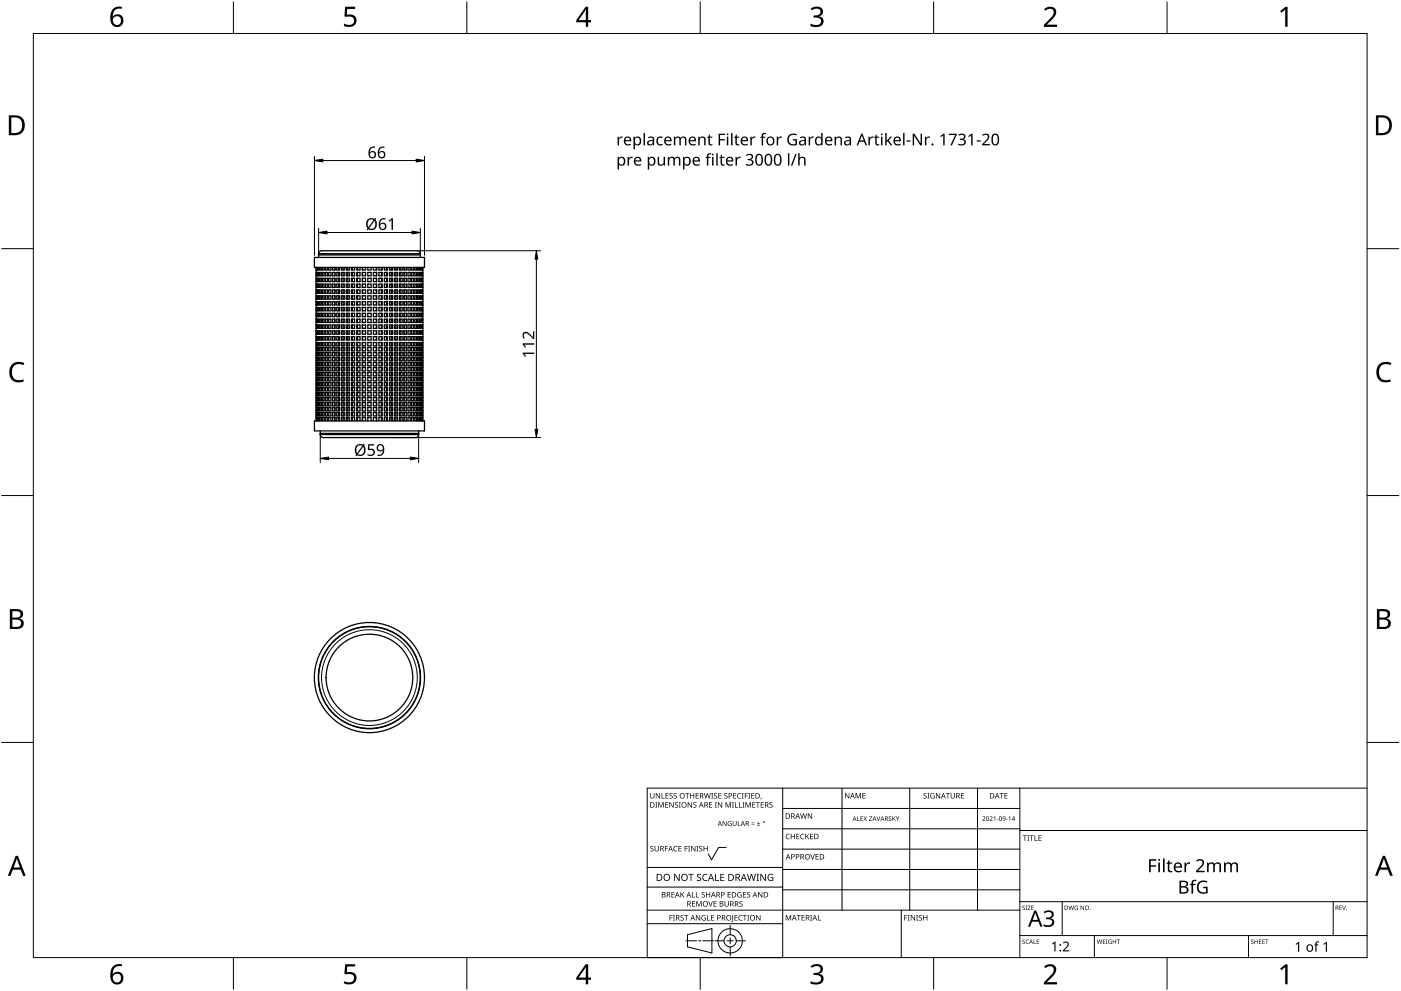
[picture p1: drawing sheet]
<svg xmlns="http://www.w3.org/2000/svg" width="420mm" height="297mm" viewBox="0 0 420 297" stroke-linecap="round" stroke-linejoin="round" font-family="sans-serif">
<g fill="none" stroke="#000" stroke-width=".38">
<path d="M94.3 77.2h33v3h-33zM95.5 76.1v.3M95.6 77.2v-.8h30.5v.8M95.6 76.1h.1M96.4 75.2a.91 .91 0 0 0-.9 .9M125.1 75.2a.87 .87 0 0 1 .9 .9M125.1 75.2h-28.6M126 76.1v.3M126.1 76.1h.1M126.1 76.1h-30.5M94.8 87.9v1.8M94.8 80.2v.7"/>
<path d="M94.8 81.7v1M94.8 83.4v1M94.8 85.2v1M94.8 86.9v1M94.8 88.7v1M94.8 90.4v1M94.8 92.2v1M94.8 93.9v1M94.8 95.7v1M94.8 97.4v1M94.8 99.2v1M94.8 80.9v.8"/>
<path d="M94.8 82.7v.7M94.8 84.4v.8M94.8 86.2v.7M94.8 89.7v.7M94.8 91.4v.8M94.8 93.2v.7M94.8 94.9v.8M94.8 96.7v.7M94.8 97.4v1.8M95 80.2l-.2 .7M95.1 80.2v.7h.2v-.7M95.1 81.7h.2v1h-.2z"/>
<path d="M95.1 83.4h.2v1h-.2zM95.1 85.2h.2v1h-.2zM95.1 86.9h.2v1h-.2zM95.1 88.7h.2v1h-.2zM95.1 90.4h.2v1h-.2zM95.1 92.2h.2v1h-.2zM95.1 93.9h.2v1h-.2zM95.1 95.7h.2v1h-.2zM95.1 97.4h.2v1h-.2zM95.1 99.2h.2v1h-.2zM95.4 80.2v.7h.3v-.7M95.4 81.7h.3v1h-.3z"/>
<path d="M95.4 83.4h.3v1h-.3zM95.4 85.2h.3v1h-.3zM95.4 86.9h.3v1h-.3zM95.4 88.7h.3v1h-.3zM95.4 90.4h.3v1h-.3zM95.4 92.2h.3v1h-.3zM95.4 93.9h.3v1h-.3zM95.4 95.7h.3v1h-.3zM95.4 97.4h.3v1h-.3zM95.4 99.2h.3v1h-.3zM96 80.2v.7h.4v-.7M96 81.7h.4v1h-.4z"/>
<path d="M96 83.4h.4v1h-.4zM96 85.2h.4v1h-.4zM96 86.9h.4v1h-.4zM96 88.7h.4v1h-.4zM96 90.4h.4v1h-.4zM96 92.2h.4v1h-.4zM96 93.9h.4v1h-.4zM96 95.7h.4v1h-.4zM96 97.4h.4v1h-.4zM96 99.2h.4v1h-.4zM96.7 80.2v.7h.5v-.7M96.7 81.7h.5v1h-.5z"/>
<path d="M96.7 83.4h.5v1h-.5zM96.7 85.2h.5v1h-.5zM96.7 86.9h.5v1h-.5zM96.7 88.7h.5v1h-.5zM96.7 90.4h.5v1h-.5zM96.7 92.2h.5v1h-.5zM96.7 93.9h.5v1h-.5zM96.7 95.7h.5v1h-.5zM96.7 97.4h.5v1h-.5zM96.7 99.2h.5v1h-.5zM97.6 80.2v.7h.6v-.7M97.6 81.7h.6v1h-.6z"/>
<path d="M97.6 83.4h.6v1h-.6zM97.6 85.2h.6v1h-.6zM97.6 86.9h.6v1h-.6zM97.6 88.7h.6v1h-.6zM97.6 90.4h.6v1h-.6zM97.6 92.2h.6v1h-.6zM97.6 93.9h.6v1h-.6zM97.6 95.7h.6v1h-.6zM97.6 97.4h.6v1h-.6zM97.6 99.2h.6v1h-.6zM98.6 80.2v.7h.7v-.7M98.6 81.7h.7v1h-.7z"/>
<path d="M98.6 83.4h.7v1h-.7zM98.6 85.2h.7v1h-.7zM98.6 86.9h.7v1h-.7zM98.6 88.7h.7v1h-.7zM98.6 90.4h.7v1h-.7zM98.6 92.2h.7v1h-.7zM98.6 93.9h.7v1h-.7zM98.6 95.7h.7v1h-.7zM98.6 97.4h.7v1h-.7zM98.6 99.2h.7v1h-.7zM99.7 80.2v.7h.8v-.7M99.7 81.7h.8v1h-.8z"/>
<path d="M99.7 83.4h.8v1h-.8zM99.7 85.2h.8v1h-.8zM99.7 86.9h.8v1h-.8zM99.7 88.7h.8v1h-.8zM99.7 90.4h.8v1h-.8zM99.7 92.2h.8v1h-.8zM99.7 93.9h.8v1h-.8zM99.7 95.7h.8v1h-.8zM99.7 97.4h.8v1h-.8zM99.7 99.2h.8v1h-.8zM100.4 80.2v.7M100.4 81.7v1"/>
<path d="M100.4 83.4v1M100.4 85.2v1M100.4 86.9v1M100.4 88.7v1M100.4 90.4v1M100.4 92.2v1M100.4 93.9v1M100.4 95.7v1M100.4 97.4v1M100.4 99.2v1M101 80.2v.7h.8v-.7M101 81.7h.8v1h-.8z"/>
<path d="M101 83.4h.8v1h-.8zM101 85.2h.8v1h-.8zM101 86.9h.8v1h-.8zM101 88.7h.8v1h-.8zM101 90.4h.8v1h-.8zM101 92.2h.8v1h-.8zM101 93.9h.8v1h-.8zM101 95.7h.8v1h-.8zM101 97.4h.8v1h-.8zM101 99.2h.8v1h-.8zM101.6 80.2v.7M101.6 81.7v1"/>
<path d="M101.6 83.4v1M101.6 85.2v1M101.6 86.9v1M101.6 88.7v1M101.6 90.4v1M101.6 92.2v1M101.6 93.9v1M101.6 95.7v1M101.6 97.4v1M101.6 99.2v1M102.4 80.2v.7h.8v-.7M102.4 81.7h.8v1h-.8z"/>
<path d="M102.4 83.4h.8v1h-.8zM102.4 85.2h.8v1h-.8zM102.4 86.9h.8v1h-.8zM102.4 88.7h.8v1h-.8zM102.4 90.4h.8v1h-.8zM102.4 92.2h.8v1h-.8zM102.4 93.9h.8v1h-.8zM102.4 95.7h.8v1h-.8zM102.4 97.4h.8v1h-.8zM102.4 99.2h.8v1h-.8zM102.9 80.2v.7M102.9 81.7v1"/>
<path d="M102.9 83.4v1M102.9 85.2v1M102.9 86.9v1M102.9 88.7v1M102.9 90.4v1M102.9 92.2v1M102.9 93.9v1M102.9 95.7v1M102.9 97.4v1M102.9 99.2v1M103.8 80.2v.7h1v-.7M103.8 81.7h1v1h-1z"/>
<path d="M103.8 83.4h1v1h-1zM103.8 85.2h1v1h-1zM103.8 86.9h1v1h-1zM103.8 88.7h1v1h-1zM103.8 90.4h1v1h-1zM103.8 92.2h1v1h-1zM103.8 93.9h1v1h-1zM103.8 95.7h1v1h-1zM103.8 97.4h1v1h-1zM103.8 99.2h1v1h-1zM104.2 80.2v.7M104.2 81.7v1"/>
<path d="M104.2 83.4v1M104.2 85.2v1M104.2 86.9v1M104.2 88.7v1M104.2 90.4v1M104.2 92.2v1M104.2 93.9v1M104.2 95.7v1M104.2 97.4v1M104.2 99.2v1M105.4 80.2v.7h.9v-.7M105.4 81.7h.9v1h-.9z"/>
<path d="M105.4 83.4h.9v1h-.9zM105.4 85.2h.9v1h-.9zM105.4 86.9h.9v1h-.9zM105.4 88.7h.9v1h-.9zM105.4 90.4h.9v1h-.9zM105.4 92.2h.9v1h-.9zM105.4 93.9h.9v1h-.9zM105.4 95.7h.9v1h-.9zM105.4 97.4h.9v1h-.9zM105.4 99.2h.9v1h-.9zM105.7 80.2v.7M105.7 81.7v1"/>
<path d="M105.7 83.4v1M105.7 85.2v1M105.7 86.9v1M105.7 88.7v1M105.7 90.4v1M105.7 92.2v1M105.7 93.9v1M105.7 95.7v1M105.7 97.4v1M105.7 99.2v1M107 80.2v.7h1v-.7M107 81.7h1v1h-1z"/>
<path d="M107 83.4h1v1h-1zM107 85.2h1v1h-1zM107 86.9h1v1h-1zM107 88.7h1v1h-1zM107 90.4h1v1h-1zM107 92.2h1v1h-1zM107 93.9h1v1h-1zM107 95.7h1v1h-1zM107 97.4h1v1h-1zM107 99.2h1v1h-1zM107.2 80.2v.7M107.2 81.7v1"/>
<path d="M107.2 83.4v1M107.2 85.2v1M107.2 86.9v1M107.2 88.7v1M107.2 90.4v1M107.2 92.2v1M107.2 93.9v1M107.2 95.7v1M107.2 97.4v1M107.2 99.2v1M108.6 80.2v.7h1v-.7M108.6 81.7h1v1h-1z"/>
<path d="M108.6 83.4h1v1h-1zM108.6 85.2h1v1h-1zM108.6 86.9h1v1h-1zM108.6 88.7h1v1h-1zM108.6 90.4h1v1h-1zM108.6 92.2h1v1h-1zM108.6 93.9h1v1h-1zM108.6 95.7h1v1h-1zM108.6 97.4h1v1h-1zM108.6 99.2h1v1h-1zM108.7 80.2v.7M108.7 81.7v1"/>
<path d="M108.7 83.4v1M108.7 85.2v1M108.7 86.9v1M108.7 88.7v1M108.7 90.4v1M108.7 92.2v1M108.7 93.9v1M108.7 95.7v1M108.7 97.4v1M108.7 99.2v1M110.3 80.2v.7h1v-.7M110.3 81.7h1v1h-1z"/>
<path d="M110.3 83.4h1v1h-1zM110.3 85.2h1v1h-1zM110.3 86.9h1v1h-1zM110.3 88.7h1v1h-1zM110.3 90.4h1v1h-1zM110.3 92.2h1v1h-1zM110.3 93.9h1v1h-1zM110.3 95.7h1v1h-1zM110.3 97.4h1v1h-1zM110.3 99.2h1v1h-1zM112 80.2v.7h1v-.7M112 81.7h1v1h-1z"/>
<path d="M112 83.4h1v1h-1zM112 85.2h1v1h-1zM112 86.9h1v1h-1zM112 88.7h1v1h-1zM112 90.4h1v1h-1zM112 92.2h1v1h-1zM112 93.9h1v1h-1zM112 95.7h1v1h-1zM112 97.4h1v1h-1zM112 99.2h1v1h-1zM112.9 80.2v.7M112.9 81.7v1"/>
<path d="M112.9 83.4v1M112.9 85.2v1M112.9 86.9v1M112.9 88.7v1M112.9 90.4v1M112.9 92.2v1M112.9 93.9v1M112.9 95.7v1M112.9 97.4v1M112.9 99.2v1M113.6 80.2v.7h1v-.7M113.6 81.7h1v1h-1z"/>
<path d="M113.6 83.4h1v1h-1zM113.6 85.2h1v1h-1zM113.6 86.9h1v1h-1zM113.6 88.7h1v1h-1zM113.6 90.4h1v1h-1zM113.6 92.2h1v1h-1zM113.6 93.9h1v1h-1zM113.6 95.7h1v1h-1zM113.6 97.4h1v1h-1zM113.6 99.2h1v1h-1zM114.4 80.2v.7M114.4 81.7v1"/>
<path d="M114.4 83.4v1M114.4 85.2v1M114.4 86.9v1M114.4 88.7v1M114.4 90.4v1M114.4 92.2v1M114.4 93.9v1M114.4 95.7v1M114.4 97.4v1M114.4 99.2v1M115.3 80.2v.7h.9v-.7M115.3 81.7h.9v1h-.9z"/>
<path d="M115.3 83.4h.9v1h-.9zM115.3 85.2h.9v1h-.9zM115.3 86.9h.9v1h-.9zM115.3 88.7h.9v1h-.9zM115.3 90.4h.9v1h-.9zM115.3 92.2h.9v1h-.9zM115.3 93.9h.9v1h-.9zM115.3 95.7h.9v1h-.9zM115.3 97.4h.9v1h-.9zM115.3 99.2h.9v1h-.9zM115.9 80.2v.7M115.9 81.7v1"/>
<path d="M115.9 83.4v1M115.9 85.2v1M115.9 86.9v1M115.9 88.7v1M115.9 90.4v1M115.9 92.2v1M115.9 93.9v1M115.9 95.7v1M115.9 97.4v1M115.9 99.2v1M116.9 80.2v.7h.9v-.7M116.9 81.7h.9v1h-.9z"/>
<path d="M116.9 83.4h.9v1h-.9zM116.9 85.2h.9v1h-.9zM116.9 86.9h.9v1h-.9zM116.9 88.7h.9v1h-.9zM116.9 90.4h.9v1h-.9zM116.9 92.2h.9v1h-.9zM116.9 93.9h.9v1h-.9zM116.9 95.7h.9v1h-.9zM116.9 97.4h.9v1h-.9zM116.9 99.2h.9v1h-.9zM117.4 80.2v.7M117.4 81.7v1"/>
<path d="M117.4 83.4v1M117.4 85.2v1M117.4 86.9v1M117.4 88.7v1M117.4 90.4v1M117.4 92.2v1M117.4 93.9v1M117.4 95.7v1M117.4 97.4v1M117.4 99.2v1M118.4 80.2v.7h.8v-.7M118.4 81.7h.8v1h-.8z"/>
<path d="M118.4 83.4h.8v1h-.8zM118.4 85.2h.8v1h-.8zM118.4 86.9h.8v1h-.8zM118.4 88.7h.8v1h-.8zM118.4 90.4h.8v1h-.8zM118.4 92.2h.8v1h-.8zM118.4 93.9h.8v1h-.8zM118.4 95.7h.8v1h-.8zM118.4 97.4h.8v1h-.8zM118.4 99.2h.8v1h-.8zM118.7 80.2v.7M118.7 81.7v1"/>
<path d="M118.7 83.4v1M118.7 85.2v1M118.7 86.9v1M118.7 88.7v1M118.7 90.4v1M118.7 92.2v1M118.7 93.9v1M118.7 95.7v1M118.7 97.4v1M118.7 99.2v1M119.8 80.2v.7h.8v-.7M119.8 81.7h.8v1h-.8z"/>
<path d="M119.8 83.4h.8v1h-.8zM119.8 85.2h.8v1h-.8zM119.8 86.9h.8v1h-.8zM119.8 88.7h.8v1h-.8zM119.8 90.4h.8v1h-.8zM119.8 92.2h.8v1h-.8zM119.8 93.9h.8v1h-.8zM119.8 95.7h.8v1h-.8zM119.8 97.4h.8v1h-.8zM119.8 99.2h.8v1h-.8zM120 80.2v.7M120 81.7v1"/>
<path d="M120 83.4v1M120 85.2v1M120 86.9v1M120 88.7v1M120 90.4v1M120 92.2v1M120 93.9v1M120 95.7v1M120 97.4v1M120 99.2v1M121.1 80.2v.7h.8v-.7M121.1 81.7h.8v1h-.8z"/>
<path d="M121.1 83.4h.8v1h-.8zM121.1 85.2h.8v1h-.8zM121.1 86.9h.8v1h-.8zM121.1 88.7h.8v1h-.8zM121.1 90.4h.8v1h-.8zM121.1 92.2h.8v1h-.8zM121.1 93.9h.8v1h-.8zM121.1 95.7h.8v1h-.8zM121.1 97.4h.8v1h-.8zM121.1 99.2h.8v1h-.8zM121.2 80.2v.7M121.2 81.7v1"/>
<path d="M121.2 83.4v1M121.2 85.2v1M121.2 86.9v1M121.2 88.7v1M121.2 90.4v1M121.2 92.2v1M121.2 93.9v1M121.2 95.7v1M121.2 97.4v1M121.2 99.2v1M122.4 80.2v.7h.6v-.7M122.4 81.7h.6v1h-.6z"/>
<path d="M122.4 83.4h.6v1h-.6zM122.4 85.2h.6v1h-.6zM122.4 86.9h.6v1h-.6zM122.4 88.7h.6v1h-.6zM122.4 90.4h.6v1h-.6zM122.4 92.2h.6v1h-.6zM122.4 93.9h.6v1h-.6zM122.4 95.7h.6v1h-.6zM122.4 97.4h.6v1h-.6zM122.4 99.2h.6v1h-.6zM123.4 80.2v.7h.6v-.7M123.4 81.7h.6v1h-.6z"/>
<path d="M123.4 83.4h.6v1h-.6zM123.4 85.2h.6v1h-.6zM123.4 86.9h.6v1h-.6zM123.4 88.7h.6v1h-.6zM123.4 90.4h.6v1h-.6zM123.4 92.2h.6v1h-.6zM123.4 93.9h.6v1h-.6zM123.4 95.7h.6v1h-.6zM123.4 97.4h.6v1h-.6zM123.4 99.2h.6v1h-.6zM124.4 80.2v.7h.5v-.7M124.4 81.7h.5v1h-.5z"/>
<path d="M124.4 83.4h.5v1h-.5zM124.4 85.2h.5v1h-.5zM124.4 86.9h.5v1h-.5zM124.4 88.7h.5v1h-.5zM124.4 90.4h.5v1h-.5zM124.4 92.2h.5v1h-.5zM124.4 93.9h.5v1h-.5zM124.4 95.7h.5v1h-.5zM124.4 97.4h.5v1h-.5zM124.4 99.2h.5v1h-.5zM125.2 80.2v.7h.4v-.7M125.2 81.7h.4v1h-.4z"/>
<path d="M125.2 83.4h.4v1h-.4zM125.2 85.2h.4v1h-.4zM125.2 86.9h.4v1h-.4zM125.2 88.7h.4v1h-.4zM125.2 90.4h.4v1h-.4zM125.2 92.2h.4v1h-.4zM125.2 93.9h.4v1h-.4zM125.2 95.7h.4v1h-.4zM125.2 97.4h.4v1h-.4zM125.2 99.2h.4v1h-.4zM125.9 80.2v.7h.3v-.7M125.9 81.7h.3v1h-.3z"/>
<path d="M125.9 83.4h.3v1h-.3zM125.9 85.2h.3v1h-.3zM125.9 86.9h.3v1h-.3zM125.9 88.7h.3v1h-.3zM125.9 90.4h.3v1h-.3zM125.9 92.2h.3v1h-.3zM125.9 93.9h.3v1h-.3zM125.9 95.7h.3v1h-.3zM125.9 97.4h.3v1h-.3zM125.9 99.2h.3v1h-.3zM126.3 80.2v.7h.2v-.7M126.3 81.7h.2v1h-.2z"/>
<path d="M126.3 83.4h.2v1h-.2zM126.3 85.2h.2v1h-.2zM126.3 86.9h.2v1h-.2zM126.3 88.7h.2v1h-.2zM126.3 90.4h.2v1h-.2zM126.3 92.2h.2v1h-.2zM126.3 93.9h.2v1h-.2zM126.3 95.7h.2v1h-.2zM126.3 97.4h.2v1h-.2zM126.3 99.2h.2v1h-.2zM126.7 80.2l.1 .7M126.8 83.4v1"/>
<path d="M126.8 85.2v1M126.8 86.9v1M126.8 90.4v1M126.8 92.2v1M126.8 93.9v1M126.8 97.4v1M126.8 99.2v1M126.8 80.2v46M126.8 92.2h.1M126.8 85.2h.1M126.8 86.2h.1M126.8 99.2h.1"/>
<path d="M126.8 90.4h.1M126.8 97.4h.1M126.8 93.2h.1M126.8 91.4h.1M126.8 98.4h.1M126.8 84.4h.1M126.8 83.4h.1M126.8 81.7v1M126.8 88.7v1M126.8 95.7v1M126.8 87.9h.1M126.8 96.7h.1"/>
<path d="M126.8 82.7h.1M126.8 93.9h.1M126.8 80.9h.1M126.8 94.9h.1M126.8 89.7h.1M126.8 86.9h.1M94.8 115.7v1.5M94.8 100.9v1M94.8 102.7v1M94.8 104.2v1M94.8 105.7v1M94.8 107.2v1"/>
<path d="M94.8 108.7v1M94.8 110.2v1M94.8 111.7v1M94.8 113.2v1M94.8 114.7v1M94.8 116.2v1M94.8 117.7v1M94.8 119.2v1M94.8 100.2v.7M94.8 101.9v.8M94.8 103.7v.5M94.8 105.2v.5"/>
<path d="M94.8 106.7v.5M94.8 108.2v.5M94.8 109.7v.5M94.8 111.2v.5M94.8 112.7v.5M94.8 114.2v.5M94.8 117.2v.5M94.8 118.7v.5M95.1 100.9h.2v1h-.2zM95.1 102.7h.2v1h-.2zM95.1 104.2h.2v1h-.2zM95.1 105.7h.2v1h-.2z"/>
<path d="M95.1 107.2h.2v1h-.2zM95.1 108.7h.2v1h-.2zM95.1 110.2h.2v1h-.2zM95.1 111.7h.2v1h-.2zM95.1 113.2h.2v1h-.2zM95.1 114.7h.2v1h-.2zM95.1 116.2h.2v1h-.2zM95.1 117.7h.2v1h-.2zM95.1 119.2h.2v1h-.2zM95.4 100.9h.3v1h-.3zM95.4 102.7h.3v1h-.3zM95.4 104.2h.3v1h-.3z"/>
<path d="M95.4 105.7h.3v1h-.3zM95.4 107.2h.3v1h-.3zM95.4 108.7h.3v1h-.3zM95.4 110.2h.3v1h-.3zM95.4 111.7h.3v1h-.3zM95.4 113.2h.3v1h-.3zM95.4 114.7h.3v1h-.3zM95.4 116.2h.3v1h-.3zM95.4 117.7h.3v1h-.3zM95.4 119.2h.3v1h-.3zM96 100.9h.4v1h-.4zM96 102.7h.4v1h-.4z"/>
<path d="M96 104.2h.4v1h-.4zM96 105.7h.4v1h-.4zM96 107.2h.4v1h-.4zM96 108.7h.4v1h-.4zM96 110.2h.4v1h-.4zM96 111.7h.4v1h-.4zM96 113.2h.4v1h-.4zM96 114.7h.4v1h-.4zM96 116.2h.4v1h-.4zM96 117.7h.4v1h-.4zM96 119.2h.4v1h-.4zM96.7 100.9h.5v1h-.5z"/>
<path d="M96.7 102.7h.5v1h-.5zM96.7 104.2h.5v1h-.5zM96.7 105.7h.5v1h-.5zM96.7 107.2h.5v1h-.5zM96.7 108.7h.5v1h-.5zM96.7 110.2h.5v1h-.5zM96.7 111.7h.5v1h-.5zM96.7 113.2h.5v1h-.5zM96.7 114.7h.5v1h-.5zM96.7 116.2h.5v1h-.5zM96.7 117.7h.5v1h-.5zM96.7 119.2h.5v1h-.5z"/>
<path d="M97.6 100.9h.6v1h-.6zM97.6 102.7h.6v1h-.6zM97.6 104.2h.6v1h-.6zM97.6 105.7h.6v1h-.6zM97.6 107.2h.6v1h-.6zM97.6 108.7h.6v1h-.6zM97.6 110.2h.6v1h-.6zM97.6 111.7h.6v1h-.6zM97.6 113.2h.6v1h-.6zM97.6 114.7h.6v1h-.6zM97.6 116.2h.6v1h-.6zM97.6 117.7h.6v1h-.6z"/>
<path d="M97.6 119.2h.6v1h-.6zM98.6 100.9h.7v1h-.7zM98.6 102.7h.7v1h-.7zM98.6 104.2h.7v1h-.7zM98.6 105.7h.7v1h-.7zM98.6 107.2h.7v1h-.7zM98.6 108.7h.7v1h-.7zM98.6 110.2h.7v1h-.7zM98.6 111.7h.7v1h-.7zM98.6 113.2h.7v1h-.7zM98.6 114.7h.7v1h-.7zM98.6 116.2h.7v1h-.7z"/>
<path d="M98.6 117.7h.7v1h-.7zM98.6 119.2h.7v1h-.7zM99.7 100.9h.8v1h-.8zM99.7 102.7h.8v1h-.8zM99.7 104.2h.8v1h-.8zM99.7 105.7h.8v1h-.8zM99.7 107.2h.8v1h-.8zM99.7 108.7h.8v1h-.8zM99.7 110.2h.8v1h-.8zM99.7 111.7h.8v1h-.8zM99.7 113.2h.8v1h-.8zM99.7 114.7h.8v1h-.8z"/>
<path d="M99.7 116.2h.8v1h-.8zM99.7 117.7h.8v1h-.8zM99.7 119.2h.8v1h-.8zM100.4 100.9v1M100.4 102.7v1M100.4 104.2v1M100.4 105.7v1M100.4 107.2v1M100.4 108.7v1M100.4 110.2v1M100.4 111.7v1M100.4 113.2v1"/>
<path d="M100.4 114.7v1M100.4 116.2v1M100.4 117.7v1M100.4 119.2v1M101 100.9h.8v1h-.8zM101 102.7h.8v1h-.8zM101 104.2h.8v1h-.8zM101 105.7h.8v1h-.8zM101 107.2h.8v1h-.8zM101 108.7h.8v1h-.8zM101 110.2h.8v1h-.8zM101 111.7h.8v1h-.8z"/>
<path d="M101 113.2h.8v1h-.8zM101 114.7h.8v1h-.8zM101 116.2h.8v1h-.8zM101 117.7h.8v1h-.8zM101 119.2h.8v1h-.8zM101.6 100.9v1M101.6 102.7v1M101.6 104.2v1M101.6 105.7v1M101.6 107.2v1M101.6 108.7v1M101.6 110.2v1"/>
<path d="M101.6 111.7v1M101.6 113.2v1M101.6 114.7v1M101.6 116.2v1M101.6 117.7v1M101.6 119.2v1M102.4 100.9h.8v1h-.8zM102.4 102.7h.8v1h-.8zM102.4 104.2h.8v1h-.8zM102.4 105.7h.8v1h-.8zM102.4 107.2h.8v1h-.8zM102.4 108.7h.8v1h-.8z"/>
<path d="M102.4 110.2h.8v1h-.8zM102.4 111.7h.8v1h-.8zM102.4 113.2h.8v1h-.8zM102.4 114.7h.8v1h-.8zM102.4 116.2h.8v1h-.8zM102.4 117.7h.8v1h-.8zM102.4 119.2h.8v1h-.8zM102.9 100.9v1M102.9 102.7v1M102.9 104.2v1M102.9 105.7v1M102.9 107.2v1"/>
<path d="M102.9 108.7v1M102.9 110.2v1M102.9 111.7v1M102.9 113.2v1M102.9 114.7v1M102.9 116.2v1M102.9 117.7v1M102.9 119.2v1M103.8 100.9h1v1h-1zM103.8 102.7h1v1h-1zM103.8 104.2h1v1h-1zM103.8 105.7h1v1h-1z"/>
<path d="M103.8 107.2h1v1h-1zM103.8 108.7h1v1h-1zM103.8 110.2h1v1h-1zM103.8 111.7h1v1h-1zM103.8 113.2h1v1h-1zM103.8 114.7h1v1h-1zM103.8 116.2h1v1h-1zM103.8 117.7h1v1h-1zM103.8 119.2h1v1h-1zM104.2 100.9v1M104.2 102.7v1M104.2 104.2v1"/>
<path d="M104.2 105.7v1M104.2 107.2v1M104.2 108.7v1M104.2 110.2v1M104.2 111.7v1M104.2 113.2v1M104.2 114.7v1M104.2 116.2v1M104.2 117.7v1M104.2 119.2v1M105.4 100.9h.9v1h-.9zM105.4 102.7h.9v1h-.9z"/>
<path d="M105.4 104.2h.9v1h-.9zM105.4 105.7h.9v1h-.9zM105.4 107.2h.9v1h-.9zM105.4 108.7h.9v1h-.9zM105.4 110.2h.9v1h-.9zM105.4 111.7h.9v1h-.9zM105.4 113.2h.9v1h-.9zM105.4 114.7h.9v1h-.9zM105.4 116.2h.9v1h-.9zM105.4 117.7h.9v1h-.9zM105.4 119.2h.9v1h-.9zM105.7 100.9v1"/>
<path d="M105.7 102.7v1M105.7 104.2v1M105.7 105.7v1M105.7 107.2v1M105.7 108.7v1M105.7 110.2v1M105.7 111.7v1M105.7 113.2v1M105.7 114.7v1M105.7 116.2v1M105.7 117.7v1M105.7 119.2v1"/>
<path d="M107 100.9h1v1h-1zM107 102.7h1v1h-1zM107 104.2h1v1h-1zM107 105.7h1v1h-1zM107 107.2h1v1h-1zM107 108.7h1v1h-1zM107 110.2h1v1h-1zM107 111.7h1v1h-1zM107 113.2h1v1h-1zM107 114.7h1v1h-1zM107 116.2h1v1h-1zM107 117.7h1v1h-1z"/>
<path d="M107 119.2h1v1h-1zM107.2 100.9v1M107.2 102.7v1M107.2 104.2v1M107.2 105.7v1M107.2 107.2v1M107.2 108.7v1M107.2 110.2v1M107.2 111.7v1M107.2 113.2v1M107.2 114.7v1M107.2 116.2v1"/>
<path d="M107.2 117.7v1M107.2 119.2v1M108.6 100.9h1v1h-1zM108.6 102.7h1v1h-1zM108.6 104.2h1v1h-1zM108.6 105.7h1v1h-1zM108.6 107.2h1v1h-1zM108.6 108.7h1v1h-1zM108.6 110.2h1v1h-1zM108.6 111.7h1v1h-1zM108.6 113.2h1v1h-1zM108.6 114.7h1v1h-1z"/>
<path d="M108.6 116.2h1v1h-1zM108.6 117.7h1v1h-1zM108.6 119.2h1v1h-1zM108.7 100.9v1M108.7 102.7v1M108.7 104.2v1M108.7 105.7v1M108.7 107.2v1M108.7 108.7v1M108.7 110.2v1M108.7 111.7v1M108.7 113.2v1"/>
<path d="M108.7 114.7v1M108.7 116.2v1M108.7 117.7v1M108.7 119.2v1M110.3 100.9h1v1h-1zM110.3 102.7h1v1h-1zM110.3 104.2h1v1h-1zM110.3 105.7h1v1h-1zM110.3 107.2h1v1h-1zM110.3 108.7h1v1h-1zM110.3 110.2h1v1h-1zM110.3 111.7h1v1h-1z"/>
<path d="M110.3 113.2h1v1h-1zM110.3 114.7h1v1h-1zM110.3 116.2h1v1h-1zM110.3 117.7h1v1h-1zM110.3 119.2h1v1h-1zM112 100.9h1v1h-1zM112 102.7h1v1h-1zM112 104.2h1v1h-1zM112 105.7h1v1h-1zM112 107.2h1v1h-1zM112 108.7h1v1h-1zM112 110.2h1v1h-1z"/>
<path d="M112 111.7h1v1h-1zM112 113.2h1v1h-1zM112 114.7h1v1h-1zM112 116.2h1v1h-1zM112 117.7h1v1h-1zM112 119.2h1v1h-1zM112.9 100.9v1M112.9 102.7v1M112.9 104.2v1M112.9 105.7v1M112.9 107.2v1M112.9 108.7v1"/>
<path d="M112.9 110.2v1M112.9 111.7v1M112.9 113.2v1M112.9 114.7v1M112.9 116.2v1M112.9 117.7v1M112.9 119.2v1M113.6 100.9h1v1h-1zM113.6 102.7h1v1h-1zM113.6 104.2h1v1h-1zM113.6 105.7h1v1h-1zM113.6 107.2h1v1h-1z"/>
<path d="M113.6 108.7h1v1h-1zM113.6 110.2h1v1h-1zM113.6 111.7h1v1h-1zM113.6 113.2h1v1h-1zM113.6 114.7h1v1h-1zM113.6 116.2h1v1h-1zM113.6 117.7h1v1h-1zM113.6 119.2h1v1h-1zM114.4 100.9v1M114.4 102.7v1M114.4 104.2v1M114.4 105.7v1"/>
<path d="M114.4 107.2v1M114.4 108.7v1M114.4 110.2v1M114.4 111.7v1M114.4 113.2v1M114.4 114.7v1M114.4 116.2v1M114.4 117.7v1M114.4 119.2v1M115.3 100.9h.9v1h-.9zM115.3 102.7h.9v1h-.9zM115.3 104.2h.9v1h-.9z"/>
<path d="M115.3 105.7h.9v1h-.9zM115.3 107.2h.9v1h-.9zM115.3 108.7h.9v1h-.9zM115.3 110.2h.9v1h-.9zM115.3 111.7h.9v1h-.9zM115.3 113.2h.9v1h-.9zM115.3 114.7h.9v1h-.9zM115.3 116.2h.9v1h-.9zM115.3 117.7h.9v1h-.9zM115.3 119.2h.9v1h-.9zM115.9 100.9v1M115.9 102.7v1"/>
<path d="M115.9 104.2v1M115.9 105.7v1M115.9 107.2v1M115.9 108.7v1M115.9 110.2v1M115.9 111.7v1M115.9 113.2v1M115.9 114.7v1M115.9 116.2v1M115.9 117.7v1M115.9 119.2v1M116.9 100.9h.9v1h-.9z"/>
<path d="M116.9 102.7h.9v1h-.9zM116.9 104.2h.9v1h-.9zM116.9 105.7h.9v1h-.9zM116.9 107.2h.9v1h-.9zM116.9 108.7h.9v1h-.9zM116.9 110.2h.9v1h-.9zM116.9 111.7h.9v1h-.9zM116.9 113.2h.9v1h-.9zM116.9 114.7h.9v1h-.9zM116.9 116.2h.9v1h-.9zM116.9 117.7h.9v1h-.9zM116.9 119.2h.9v1h-.9z"/>
<path d="M117.4 100.9v1M117.4 102.7v1M117.4 104.2v1M117.4 105.7v1M117.4 107.2v1M117.4 108.7v1M117.4 110.2v1M117.4 111.7v1M117.4 113.2v1M117.4 114.7v1M117.4 116.2v1M117.4 117.7v1"/>
<path d="M117.4 119.2v1M118.4 100.9h.8v1h-.8zM118.4 102.7h.8v1h-.8zM118.4 104.2h.8v1h-.8zM118.4 105.7h.8v1h-.8zM118.4 107.2h.8v1h-.8zM118.4 108.7h.8v1h-.8zM118.4 110.2h.8v1h-.8zM118.4 111.7h.8v1h-.8zM118.4 113.2h.8v1h-.8zM118.4 114.7h.8v1h-.8zM118.4 116.2h.8v1h-.8z"/>
<path d="M118.4 117.7h.8v1h-.8zM118.4 119.2h.8v1h-.8zM118.7 100.9v1M118.7 102.7v1M118.7 104.2v1M118.7 105.7v1M118.7 107.2v1M118.7 108.7v1M118.7 110.2v1M118.7 111.7v1M118.7 113.2v1M118.7 114.7v1"/>
<path d="M118.7 116.2v1M118.7 117.7v1M118.7 119.2v1M119.8 100.9h.8v1h-.8zM119.8 102.7h.8v1h-.8zM119.8 104.2h.8v1h-.8zM119.8 105.7h.8v1h-.8zM119.8 107.2h.8v1h-.8zM119.8 108.7h.8v1h-.8zM119.8 110.2h.8v1h-.8zM119.8 111.7h.8v1h-.8zM119.8 113.2h.8v1h-.8z"/>
<path d="M119.8 114.7h.8v1h-.8zM119.8 116.2h.8v1h-.8zM119.8 117.7h.8v1h-.8zM119.8 119.2h.8v1h-.8zM120 100.9v1M120 102.7v1M120 104.2v1M120 105.7v1M120 107.2v1M120 108.7v1M120 110.2v1M120 111.7v1"/>
<path d="M120 113.2v1M120 114.7v1M120 116.2v1M120 117.7v1M120 119.2v1M121.1 100.9h.8v1h-.8zM121.1 102.7h.8v1h-.8zM121.1 104.2h.8v1h-.8zM121.1 105.7h.8v1h-.8zM121.1 107.2h.8v1h-.8zM121.1 108.7h.8v1h-.8zM121.1 110.2h.8v1h-.8z"/>
<path d="M121.1 111.7h.8v1h-.8zM121.1 113.2h.8v1h-.8zM121.1 114.7h.8v1h-.8zM121.1 116.2h.8v1h-.8zM121.1 117.7h.8v1h-.8zM121.1 119.2h.8v1h-.8zM121.2 100.9v1M121.2 102.7v1M121.2 104.2v1M121.2 105.7v1M121.2 107.2v1M121.2 108.7v1"/>
<path d="M121.2 110.2v1M121.2 111.7v1M121.2 113.2v1M121.2 114.7v1M121.2 116.2v1M121.2 117.7v1M121.2 119.2v1M122.4 100.9h.6v1h-.6zM122.4 102.7h.6v1h-.6zM122.4 104.2h.6v1h-.6zM122.4 105.7h.6v1h-.6zM122.4 107.2h.6v1h-.6z"/>
<path d="M122.4 108.7h.6v1h-.6zM122.4 110.2h.6v1h-.6zM122.4 111.7h.6v1h-.6zM122.4 113.2h.6v1h-.6zM122.4 114.7h.6v1h-.6zM122.4 116.2h.6v1h-.6zM122.4 117.7h.6v1h-.6zM122.4 119.2h.6v1h-.6zM123.4 100.9h.6v1h-.6zM123.4 102.7h.6v1h-.6zM123.4 104.2h.6v1h-.6zM123.4 105.7h.6v1h-.6z"/>
<path d="M123.4 107.2h.6v1h-.6zM123.4 108.7h.6v1h-.6zM123.4 110.2h.6v1h-.6zM123.4 111.7h.6v1h-.6zM123.4 113.2h.6v1h-.6zM123.4 114.7h.6v1h-.6zM123.4 116.2h.6v1h-.6zM123.4 117.7h.6v1h-.6zM123.4 119.2h.6v1h-.6zM124.4 100.9h.5v1h-.5zM124.4 102.7h.5v1h-.5zM124.4 104.2h.5v1h-.5z"/>
<path d="M124.4 105.7h.5v1h-.5zM124.4 107.2h.5v1h-.5zM124.4 108.7h.5v1h-.5zM124.4 110.2h.5v1h-.5zM124.4 111.7h.5v1h-.5zM124.4 113.2h.5v1h-.5zM124.4 114.7h.5v1h-.5zM124.4 116.2h.5v1h-.5zM124.4 117.7h.5v1h-.5zM124.4 119.2h.5v1h-.5zM125.2 100.9h.4v1h-.4zM125.2 102.7h.4v1h-.4z"/>
<path d="M125.2 104.2h.4v1h-.4zM125.2 105.7h.4v1h-.4zM125.2 107.2h.4v1h-.4zM125.2 108.7h.4v1h-.4zM125.2 110.2h.4v1h-.4zM125.2 111.7h.4v1h-.4zM125.2 113.2h.4v1h-.4zM125.2 114.7h.4v1h-.4zM125.2 116.2h.4v1h-.4zM125.2 117.7h.4v1h-.4zM125.2 119.2h.4v1h-.4zM125.9 100.9h.3v1h-.3z"/>
<path d="M125.9 102.7h.3v1h-.3zM125.9 104.2h.3v1h-.3zM125.9 105.7h.3v1h-.3zM125.9 107.2h.3v1h-.3zM125.9 108.7h.3v1h-.3zM125.9 110.2h.3v1h-.3zM125.9 111.7h.3v1h-.3zM125.9 113.2h.3v1h-.3zM125.9 114.7h.3v1h-.3zM125.9 116.2h.3v1h-.3zM125.9 117.7h.3v1h-.3zM125.9 119.2h.3v1h-.3z"/>
<path d="M126.3 100.9h.2v1h-.2zM126.3 102.7h.2v1h-.2zM126.3 104.2h.2v1h-.2zM126.3 105.7h.2v1h-.2zM126.3 107.2h.2v1h-.2zM126.3 108.7h.2v1h-.2zM126.3 110.2h.2v1h-.2zM126.3 111.7h.2v1h-.2zM126.3 113.2h.2v1h-.2zM126.3 114.7h.2v1h-.2zM126.3 116.2h.2v1h-.2zM126.3 117.7h.2v1h-.2z"/>
<path d="M126.3 119.2h.2v1h-.2zM126.8 100.9v1M126.8 104.2v1M126.8 105.7v1M126.8 107.2v1M126.8 108.7v1M126.8 110.2v1M126.8 111.7v1M126.8 113.2v1M126.8 114.7v1M126.8 116.2v1M126.8 117.7v1"/>
<path d="M126.8 119.2v1M126.8 108.7h.1M126.8 107.2h.1M126.8 114.7h.1M126.8 106.7h.1M126.8 116.2h.1M126.8 114.2h.1M126.8 113.2h.1M126.8 108.2h.1M126.8 100.2h.1M126.8 115.7h.1M126.8 102.7v1"/>
<path d="M126.8 110.2h.1M126.8 111.2h.1M126.8 105.7h.1M126.8 112.7h.1M126.8 111.7h.1M126.8 117.7h.1M126.8 117.2h.1M126.8 103.7h.1M126.8 118.7h.1M126.8 100.9h.1M126.8 101.9h.1M126.8 105.2h.1"/>
<path d="M126.8 104.2h.1M126.8 119.2h.1M94.3 126.2h33v3h-33zM94.8 120.7v1M94.8 122.2v1M94.8 123.7v1M94.8 125.2v1M94.8 120.2v.5M94.8 121.7v.5M94.8 124.7v.5M94.8 122.2v1.5M94.8 125.2l.2 1"/>
<path d="M95.1 126.2v-1h.2v1M95.1 120.7h.2v1h-.2zM95.1 122.2h.2v1h-.2zM95.1 123.7h.2v1h-.2zM95.4 126.2v-1h.3v1M95.4 120.7h.3v1h-.3zM95.4 122.2h.3v1h-.3zM95.4 123.7h.3v1h-.3zM96 120.7h.4v1h-.4zM96 122.2h.4v1h-.4zM96 123.7h.4v1h-.4zM96 126.2v-1h.4v1"/>
<path d="M96 130.3a.99 .99 0 0 0 .9 .9M96 129.9v.3M96.1 129.2v.7M96.1 130.2v.1M96.7 120.7h.5v1h-.5zM96.7 122.2h.5v1h-.5zM96.7 123.7h.5v1h-.5zM96.7 126.2v-1h.5v1M97 131.2h27.6M97.6 126.2v-1h.6v1M97.6 120.7h.6v1h-.6zM97.6 122.2h.6v1h-.6z"/>
<path d="M97.6 123.7h.6v1h-.6zM98.6 120.7h.7v1h-.7zM98.6 122.2h.7v1h-.7zM98.6 123.7h.7v1h-.7zM98.6 126.2v-1h.7v1M99.7 126.2v-1h.8v1M99.7 120.7h.8v1h-.8zM99.7 122.2h.8v1h-.8zM99.7 123.7h.8v1h-.8zM100.4 120.7v1M100.4 122.2v1M100.4 123.7v1"/>
<path d="M100.4 125.2v1M101 126.2v-1h.8v1M101 120.7h.8v1h-.8zM101 122.2h.8v1h-.8zM101 123.7h.8v1h-.8zM101.6 120.7v1M101.6 122.2v1M101.6 123.7v1M101.6 125.2v1M102.4 126.2v-1h.8v1M102.4 120.7h.8v1h-.8zM102.4 122.2h.8v1h-.8z"/>
<path d="M102.4 123.7h.8v1h-.8zM102.9 120.7v1M102.9 122.2v1M102.9 123.7v1M102.9 125.2v1M103.8 126.2v-1h1v1M103.8 120.7h1v1h-1zM103.8 122.2h1v1h-1zM103.8 123.7h1v1h-1zM104.2 120.7v1M104.2 122.2v1M104.2 123.7v1"/>
<path d="M104.2 125.2v1M105.4 126.2v-1h.9v1M105.4 120.7h.9v1h-.9zM105.4 122.2h.9v1h-.9zM105.4 123.7h.9v1h-.9zM105.7 120.7v1M105.7 122.2v1M105.7 123.7v1M105.7 125.2v1M107 120.7h1v1h-1zM107 122.2h1v1h-1zM107 123.7h1v1h-1z"/>
<path d="M107 126.2v-1h1v1M107.2 120.7v1M107.2 122.2v1M107.2 123.7v1M107.2 125.2v1M108.6 120.7h1v1h-1zM108.6 122.2h1v1h-1zM108.6 123.7h1v1h-1zM108.6 126.2v-1h1v1M108.7 120.7v1M108.7 122.2v1M108.7 123.7v1"/>
<path d="M108.7 125.2v1M110.3 120.7h1v1h-1zM110.3 122.2h1v1h-1zM110.3 123.7h1v1h-1zM110.3 126.2v-1h1v1M112 120.7h1v1h-1zM112 122.2h1v1h-1zM112 123.7h1v1h-1zM112 126.2v-1h1v1M112.9 120.7v1M112.9 122.2v1M112.9 123.7v1"/>
<path d="M112.9 125.2v1M113.6 120.7h1v1h-1zM113.6 122.2h1v1h-1zM113.6 123.7h1v1h-1zM113.6 126.2v-1h1v1M114.4 120.7v1M114.4 122.2v1M114.4 123.7v1M114.4 125.2v1M115.3 126.2v-1h.9v1M115.3 120.7h.9v1h-.9zM115.3 122.2h.9v1h-.9z"/>
<path d="M115.3 123.7h.9v1h-.9zM115.9 120.7v1M115.9 122.2v1M115.9 123.7v1M115.9 125.2v1M116.9 120.7h.9v1h-.9zM116.9 122.2h.9v1h-.9zM116.9 123.7h.9v1h-.9zM116.9 126.2v-1h.9v1M117.4 120.7v1M117.4 122.2v1M117.4 123.7v1"/>
<path d="M117.4 125.2v1M118.4 126.2v-1h.8v1M118.4 120.7h.8v1h-.8zM118.4 122.2h.8v1h-.8zM118.4 123.7h.8v1h-.8zM118.7 120.7v1M118.7 122.2v1M118.7 123.7v1M118.7 125.2v1M119.8 120.7h.8v1h-.8zM119.8 122.2h.8v1h-.8zM119.8 123.7h.8v1h-.8z"/>
<path d="M119.8 126.2v-1h.8v1M120 120.7v1M120 122.2v1M120 123.7v1M120 125.2v1M121.1 126.2v-1h.8v1M121.1 120.7h.8v1h-.8zM121.1 122.2h.8v1h-.8zM121.1 123.7h.8v1h-.8zM121.2 120.7v1M121.2 122.2v1M121.2 123.7v1"/>
<path d="M121.2 125.2v1M122.4 120.7h.6v1h-.6zM122.4 122.2h.6v1h-.6zM122.4 123.7h.6v1h-.6zM122.4 126.2v-1h.6v1M123.4 126.2v-1h.6v1M123.4 120.7h.6v1h-.6zM123.4 122.2h.6v1h-.6zM123.4 123.7h.6v1h-.6zM124.4 126.2v-1h.5v1M124.4 120.7h.5v1h-.5zM124.4 122.2h.5v1h-.5z"/>
<path d="M124.4 123.7h.5v1h-.5zM125.2 120.7h.4v1h-.4zM125.2 122.2h.4v1h-.4zM125.2 123.7h.4v1h-.4zM125.2 126.2v-1h.4v1M125.5 130.3a.88 .88 0 0 1-.9 .9M125.5 129.9v.3M125.6 130.2h-29.5M125.6 129.2v.7h-29.5M125.6 130.2v.1M125.9 120.7h.3v1h-.3zM125.9 122.2h.3v1h-.3z"/>
<path d="M125.9 123.7h.3v1h-.3zM125.9 126.2v-1h.3v1M126.3 120.7h.2v1h-.2zM126.3 122.2h.2v1h-.2zM126.3 123.7h.2v1h-.2zM126.3 126.2v-1h.2v1M126.8 120.7v1M126.8 122.2v1M126.8 125.2l-.1 1M126.8 122.2h.1M126.8 121.7h.1M126.8 120.7h.1"/>
<path d="M126.8 123.2h.1M126.8 120.2h.1M126.8 123.7v1M126.8 125.2h.1M126.8 124.7h.1"/>
<circle cx="110.8" cy="203.1" r="16.5"/>
<circle cx="110.8" cy="203.1" r="15.3"/>
<circle cx="110.8" cy="203.1" r="13"/>
</g>
<g fill="none" stroke="#000" stroke-width=".3">
<path d="M95.6 76.1h30.5M125.6 130.3h-29.5"/>
<circle cx="110.8" cy="203.1" r="14.4"/>
</g>
<path d="M10 10h400v277h-400z" fill="none" stroke="#000" stroke-width=".3"/>
<g fill="none" stroke="#000" stroke-width=".3">
<path d="M70 .5v9.5M140 .5v9.5M210 .5v9.5M280 .5v9.5M350 .5v9.5M.5 74.5h9.5M419.5 74.5h-9.5M.5 148.5h9.5M410 148.5h9.5M10 222.5h-9.5M410 222.5h9.5M70 287v9.5"/>
<path d="M140 287v9.5M210 287v9.5M280 287v9.5M350 287v9.5"/>
</g>
<g fill="#000">
<path d="M103.5 2h3v.7h-2.4l-.1 1.7a2.01 2.01 0 0 1 3 1.7 2.01 2.01 0 0 1-2.8 2l-1.1-.3v-.7a1.93 1.93 0 0 0 3-.6 1.37 1.37 0 0 0-.5-1.4 1.37 1.37 0 0 0-1.4-.1l-.5 .1-.4-.3zM243.1 2.6a2.32 2.32 0 0 1 3.7 .5 1.46 1.46 0 0 1-1.2 1.8 1.59 1.59 0 0 1 1.4 1.8 1.59 1.59 0 0 1-1.8 1.4l-2.1-.3v-.7a2.12 2.12 0 0 0 3.1-.5 1.21 1.21 0 0 0-1.6-1.3h-.6v-.7a1.53 1.53 0 0 0 2.1-1.1 1.49 1.49 0 0 0-2.6-.4zM313.1 2.7a2.03 2.03 0 0 1 2.1-.8 2.03 2.03 0 0 1 1.6 1.7 3.9 3.9 0 0 1-1.6 2.5l-1.2 1.3h3v.7h-3.9v-.6l1.5-1.6a2.56 2.56 0 0 0 1.3-2.9 1.62 1.62 0 0 0-2.4 .2zM383.9 3.3l1.6-1.2h.6v5.9h-.7l.1-5.2-1.2 1zM3.5 109.3a3.3 3.3 0 0 1 3.8-.5l-.3 .7a2.26 2.26 0 0 0-2.6 0 2.26 2.26 0 0 0-.8 2.6 2.12 2.12 0 0 0 3.1 1.7l.4-.1v.7a2.98 2.98 0 0 1-3.4-.4 2.98 2.98 0 0 1-.8-3.3zM413.5 109.3a3.3 3.3 0 0 1 3.8-.5l-.3 .7a2.26 2.26 0 0 0-2.7 0 2.26 2.26 0 0 0-.7 2.6 2.12 2.12 0 0 0 3.1 1.7l.4-.1v.7a2.98 2.98 0 0 1-3.4-.4 2.98 2.98 0 0 1-.8-3.3zM103.5 289h3v.7h-2.4l-.1 1.7a2.01 2.01 0 0 1 3 1.7 2.01 2.01 0 0 1-2.8 2l-1.1-.4v-.6a1.93 1.93 0 0 0 3-.7 1.37 1.37 0 0 0-.5-1.3 1.37 1.37 0 0 0-1.4-.1l-.5 .1-.4-.3zM243.1 289.6a2.32 2.32 0 0 1 3.7 .5 1.46 1.46 0 0 1-1.2 1.8 1.59 1.59 0 0 1 1.4 1.8 1.59 1.59 0 0 1-1.8 1.4l-2.1-.3v-.7a2.12 2.12 0 0 0 3.1-.5 1.21 1.21 0 0 0-1.6-1.4h-.6v-.6a1.53 1.53 0 0 0 2.1-1.1 1.49 1.49 0 0 0-2.6-.4zM313.1 289.7a2.03 2.03 0 0 1 2.1-.8 2.03 2.03 0 0 1 1.6 1.7 3.9 3.9 0 0 1-1.6 2.5l-1.2 1.3h3v.7h-3.9v-.7l1.5-1.5a2.56 2.56 0 0 0 1.3-2.9 1.62 1.62 0 0 0-2.4 .2zM383.9 290.3l1.6-1.2h.6v5.9h-.7l.1-5.2-1.2 1z"/>
<path d="M33.9 2.6a2.88 2.88 0 0 1 2.6-.6v.7a2.02 2.02 0 0 0-2.6 2.3 1.83 1.83 0 0 1 2.5-.3 1.83 1.83 0 0 1 .3 2.6 2.07 2.07 0 0 1-2.5 .6 2.07 2.07 0 0 1-1.1-2.4 4 4 0 0 1 .8-2.9zM33.8 6.2a1.3 1.3 0 0 0 2.6 0 1.3 1.3 0 0 0-2.6 0z"/>
<path d="M175.6 2h.8v4h.9v.7h-.9v1.3h-.7v-1.3h-2.9v-.6zM175.7 2.8l-2.2 3.2h2.2z"/>
<path d="M2.6 34.6h1.9a2.99 2.99 0 0 1 2.9 3 2.99 2.99 0 0 1-3.1 2.9h-1.7zM3.4 35.2v4.7h.8a2.35 2.35 0 0 0 2.4-2.1 2.35 2.35 0 0 0-1.9-2.6z"/>
<path d="M412.6 34.6h1.9a2.68 2.68 0 0 1 2.9 2.9 2.78 2.78 0 0 1-3.1 3h-1.7zM413.4 35.2v4.7h.8a2.35 2.35 0 0 0 2.4-2.1 2.35 2.35 0 0 0-2-2.6z"/>
<path d="M3 182.6h1.7a1.68 1.68 0 0 1 2.2 1.7 1.37 1.37 0 0 1-1.1 1.1 1.61 1.61 0 0 1 1.3 2 1.61 1.61 0 0 1-2 1.1h-2.1zM3.7 185.7v2.2h1.2a1.13 1.13 0 0 0 1.4-1.1 1.13 1.13 0 0 0-1.4-1.1zM3.7 183.2v1.9h1.1a1.02 1.02 0 0 0 1.3-1 1.02 1.02 0 0 0-1.4-.9z"/>
<path d="M412.9 182.6h1.7a1.68 1.68 0 0 1 2.3 1.7 1.37 1.37 0 0 1-1.1 1.1 1.61 1.61 0 0 1 1.3 2 1.61 1.61 0 0 1-2.1 1.1h-2.1zM413.7 185.7v2.2h1.2a1.13 1.13 0 0 0 1.4-1.1 1.13 1.13 0 0 0-1.5-1.1zM413.7 183.2v1.9h1.1a1.02 1.02 0 0 0 1.3-1 1.02 1.02 0 0 0-1.4-.9z"/>
<path d="M4.7 256.5h.7l2.3 6h-.8l-.7-1.8h-2.4l-.7 1.8h-.7zM5 257.3l-.9 2.7h1.9z"/>
<path d="M414.7 256.5h.7l2.3 6h-.8l-.7-1.8h-2.4l-.7 1.8h-.7zM415 257.3l-.9 2.7h1.9z"/>
<path d="M33.9 289.6a2.88 2.88 0 0 1 2.6-.6v.7a2.02 2.02 0 0 0-2.6 2.3 1.83 1.83 0 0 1 2.5-.3 1.83 1.83 0 0 1 .3 2.6 2.07 2.07 0 0 1-2.5 .6 2.07 2.07 0 0 1-1.1-2.4 4 4 0 0 1 .8-2.9zM33.8 293.2a1.3 1.3 0 0 0 2.6 0 1.3 1.3 0 0 0-2.6 0z"/>
<path d="M175.6 289h.8v4h.9v.7h-.9v1.3h-.7v-1.3h-2.9v-.6zM175.7 289.8l-2.2 3.2h2.2z"/>
</g>
<g fill="none" stroke="#000" stroke-width=".3">
<path d="M234.7 236.2v50.8h-40.6v-50.8h215.9M252.5 236.2v36.6M272.8 236.2v36.6M293.2 236.2v36.6M305.9 236.2v50.8M217.8 254h-2.3l-2.1 3.7-1-1.8M234.7 242.3h71.2M234.7 254.5h71.2M305.9 248.4h-71.2M410 248.9h-104.1M194.1 272.8h111.8M219 277.4v2.8"/>
<path d="M234.7 276.9h-40.6M234.7 265.9h-40.6M234.7 260h-40.6M270.3 272.8v14.2M305.9 260.6h-71.2M305.9 266.7h-71.2M305.9 270.3h104.1M318.6 270.3v10.1M399.8 270.3v10.1M205.7 282h3.2M206.2 280.2l7.3-1.9v7.3l-7.3-1.8zM209.5 282h.7"/>
<path d="M214 282h-3.2M214.4 282h2.8M218.1 282h1.8M219 281.1v1.8M219 283.8v2.8M223.6 282h-2.8M328.2 280.4v6.6M374.4 280.4v6.6M410 280.4h-104.1"/>
<circle cx="219" cy="282" r="3.7"/>
<circle cx="219" cy="282" r="1.83"/>
</g>
<g fill="#000">
<path d="M195 237.7h.2v1.1a.42 .42 0 0 0 .4 .4 .42 .42 0 0 0 .4-.4v-1.1h.2v1.1a.62 .62 0 0 1-.6 .6 .62 .62 0 0 1-.6-.6zM196.7 237.7h.2l.9 1.4v-1.4h.2v1.6h-.3l-.8-1.3v1.3h-.2zM198.4 237.7h.2v1.5h.7v.1h-.9zM199.6 237.7h.9v.2h-.7v.5h.6v.2h-.6v.6h.7v.1h-.9zM200.8 237.9l.6-.2 .3 .1v.2a.38 .38 0 0 0-.5-.2 .38 .38 0 0 0-.2 .5 .38 .38 0 0 0 .5 .2l.3 .3-.2 .4-.7 .1h-.2l.1-.2a.41 .41 0 0 0 .6 .1 .41 .41 0 0 0 .1-.5 .41 .41 0 0 0-.5-.2zM202.1 237.9l.5-.2 .4 .1-.1 .2a.38 .38 0 0 0-.5-.2 .38 .38 0 0 0-.2 .5 .38 .38 0 0 0 .5 .2l.3 .3-.1 .4-.7 .1h-.2l.1-.2a.41 .41 0 0 0 .5 .1 .41 .41 0 0 0 .2-.5 .41 .41 0 0 0-.6-.2zM205.5 237.7h1.2v.2h-.5v1.4h-.2v-1.4h-.5zM207 237.7h.2v.7h.8v-.7h.2v1.6h-.2v-.7h-.8v.7h-.2zM208.6 237.7h.9v.2h-.7v.5h.7v.2h-.7v.6h.7v.1h-.9zM211.1 237.7h.2l.4 1.4 .3-1.4h.2l.4 1.4 .4-1.4h.2l-.5 1.6h-.2l-.4-1.3-.3 1.3h-.3zM213.3 237.7h.6l-.2 .2v1.3l.2 .1h-.6l.2-.1v-1.3zM214.2 237.9l.5-.2 .4 .1-.1 .2a.38 .38 0 0 0-.5-.2 .38 .38 0 0 0-.2 .5 .38 .38 0 0 0 .5 .2l.3 .3-.1 .4-.7 .1h-.2l.1-.2a.41 .41 0 0 0 .5 .1 .41 .41 0 0 0 .2-.5 .41 .41 0 0 0-.6-.2z"/>
<path d="M215.4 237.7h.9v.2h-.7v.5h.7v.2h-.7v.6h.7v.1h-.9zM217.3 237.9l.5-.2 .4 .1-.1 .2a.38 .38 0 0 0-.5-.2 .38 .38 0 0 0-.2 .5 .38 .38 0 0 0 .5 .2l.3 .3-.2 .4-.6 .1h-.2l.1-.2a.41 .41 0 0 0 .5 .1 .41 .41 0 0 0 .2-.5 .41 .41 0 0 0-.6-.2zM219.9 237.7h.9v.2h-.7v.5h.7v.2h-.7v.6h.7v.1h-.9zM221.3 237.9l.6-.2 .4 .1-.1 .2a.66 .66 0 0 0-.9 .6 .66 .66 0 0 0 .9 .5 .77 .77 0 0 1-1.1-.1 .77 .77 0 0 1 .2-1.1zM222.5 237.7h.5l-.1 .2v1.3l.1 .1h-.5l.2-.1v-1.3zM223.4 237.7h.9v.2h-.7v.6h.6v.2h-.6v.6h-.2zM224.4 237.7h.6l-.2 .2v1.3l.2 .1h-.6l.2-.1v-1.3zM225.3 237.7h.9v.2h-.7v.5h.7v.2h-.7v.6h.7v.1h-.9zM228.2 239.1h.2l-.3 .5zM253.4 237.7h.3l.8 1.3v-1.3h.2v1.6h-.2l-.9-1.3v1.3h-.2zM256.6 237.7h.3l.5 1.3 .5-1.3h.3v1.6h-.2v-1.4l-.7 1.4-.5-1.4v1.4h-.2zM258.6 237.7h1v.2h-.7v.5h.6v.2h-.6v.5h.7v.2h-1z"/>
<path d="M277 237.9l.6-.2 .3 .1-.1 .2a.38 .38 0 0 0-.5-.2 .38 .38 0 0 0-.1 .5 .38 .38 0 0 0 .5 .2l.2 .3-.1 .4-.7 .1h-.2l.1-.2a.41 .41 0 0 0 .6 .1 .41 .41 0 0 0 .1-.5 .41 .41 0 0 0-.5-.2zM278.1 237.7h.6l-.2 .2v1.3l.2 .1h-.6l.2-.1v-1.3zM279.2 237.9l.7-.2 .4 .1-.1 .2a.67 .67 0 0 0-1 .5 .67 .67 0 0 0 .9 .6v-.4h-.4v-.2h.6v.8a.88 .88 0 0 1-1.2-.2 .88 .88 0 0 1 .1-1.2zM280.7 237.7h.2l.9 1.4v-1.4h.2v1.6h-.3l-.8-1.3v1.3h-.2zM283.7 237.7h1.2v.2h-.5v1.4h-.2v-1.4h-.5zM285.1 237.7h.2v1.1a.42 .42 0 0 0 .4 .4 .42 .42 0 0 0 .4-.4v-1.1h.2v1.1a.62 .62 0 0 1-.6 .6 .62 .62 0 0 1-.6-.6zM288.2 237.7h.9v.2h-.7v.5h.7v.2h-.7v.6h.7v.1h-.9zM299.8 237.7h1.2v.2h-.5v1.4h-.2v-1.4h-.5zM301.2 237.7h.9v.2h-.7v.5h.7v.2h-.7v.5h.7v.2h-.9zM195.1 253.7l.6-.2 .3 .1-.1 .2a.38 .38 0 0 0-.5-.1 .38 .38 0 0 0-.1 .5 .38 .38 0 0 0 .4 .2l.3 .2-.1 .5-.7 .1-.2-.1 .1-.1a.41 .41 0 0 0 .6 .1 .41 .41 0 0 0 .1-.6 .41 .41 0 0 0-.6-.2zM196.5 240.4h.6l-.2 .2v1.3l.2 .2h-.6l.2-.2v-1.3zM196.3 253.6h.2v1a.42 .42 0 0 0 .5 .4 .42 .42 0 0 0 .4-.4v-1h.2v1a.62 .62 0 0 1-.6 .6 .62 .62 0 0 1-.7-.6z"/>
<path d="M197.4 240.4h.3l.5 1.4 .5-1.4h.3v1.7h-.2l.1-1.5-.8 1.5-.5-1.5v1.5h-.2zM199.4 253.6h.9v.1h-.7v.6h.7v.2h-.7v.7h-.2zM199.5 240.4h.9v.2h-.7v.5h.6v.2h-.6v.6h.7v.2h-.9zM200.7 240.4h.3l.8 1.4v-1.4h.2v1.7h-.2l-.9-1.4v1.4h-.2zM202.2 253.8l.4-.3 .6 .1-.1 .2-.4-.1a.66 .66 0 0 0-.5 .9 .66 .66 0 0 0 .9 .4 .77 .77 0 0 1-1.1-.1 .77 .77 0 0 1 .2-1.1zM202.5 240.6l.5-.2 .3 .1v.2a.38 .38 0 0 0-.5-.2 .38 .38 0 0 0-.2 .5 .38 .38 0 0 0 .5 .2 .51 .51 0 0 1 .1 .9 .51 .51 0 0 1-.8-.3l.1 .1a.41 .41 0 0 0 .5 0 .41 .41 0 0 0 .1-.5 .41 .41 0 0 0-.5-.2zM203.6 240.4h.6l-.2 .2v1.3l.2 .2h-.6l.2-.2v-1.3zM203.5 253.6h.9v.1h-.7v.6h.6v.1h-.6v.6h.7v.2h-.9zM205.3 253.6h.9v.1h-.7v.6h.7v.2h-.7v.7h-.2zM206.4 253.6h.6l-.2 .1v1.3l.2 .2h-.6l.2-.2v-1.3zM206.2 240.4h.3l.8 1.4v-1.4h.2v1.7h-.2l-.9-1.4v1.4h-.2zM207.3 253.6h.2l.9 1.3v-1.3h.2v1.6h-.3l-.9-1.4 .1 1.4h-.2z"/>
<path d="M208 240.6l.5-.2 .4 .1-.1 .2a.38 .38 0 0 0-.5-.2 .38 .38 0 0 0-.2 .5 .38 .38 0 0 0 .5 .2 .51 .51 0 0 1 .1 .9 .51 .51 0 0 1-.8-.3l.1 .1a.41 .41 0 0 0 .5 0 .41 .41 0 0 0 .1-.5 .41 .41 0 0 0-.5-.2zM208.9 253.6h.6l-.2 .1v1.3l.2 .2h-.6l.2-.2v-1.3zM209.8 253.7l.5-.2 .3 .1v.2a.38 .38 0 0 0-.5-.1 .38 .38 0 0 0-.2 .5 .38 .38 0 0 0 .5 .2l.3 .2-.2 .5-.7 .1-.1-.1 .1-.1a.41 .41 0 0 0 .5 .1 .41 .41 0 0 0 .1-.6 .41 .41 0 0 0-.5-.2zM211 253.6h.2v.7h.8v-.7h.2v1.6h-.2v-.8h-.8v.8h-.2zM212.7 240.4h.9v.2h-.7v.5h.6v.2h-.6v.6h.7v.2h-.9zM214.4 240.4h.6l-.2 .2v1.3l.2 .2h-.6l.2-.2v-1.3zM215.3 240.4h.2l.9 1.4v-1.4h.2v1.7h-.3l-.8-1.4v1.4h-.2zM216.7 246.1h.2l.8 1.2v-1.2h.2v1.5h-.2l-.8-1.2v1.2h-.2zM217.6 240.4h.3l.5 1.4 .5-1.4h.3v1.7h-.2v-1.5l-.7 1.5-.5-1.5v1.5h-.2zM218.4 246.3l1-.1-.2 .1a.6 .6 0 0 0-.8 .5 .6 .6 0 0 0 .8 .6v-.4l-.3-.2h.5v.7a.8 .8 0 0 1-1-.2 .8 .8 0 0 1 0-1zM219.5 240.4h.6l-.2 .2v1.3l.2 .2h-.6l.2-.2v-1.3zM220.4 240.4h.2v1.5h.7v.2h-.9z"/>
<path d="M219.8 246.1h.1v.9a.38 .38 0 0 0 .4 .4 .38 .38 0 0 0 .4-.4v-.9h.2v.9a.56 .56 0 0 1-.6 .6 .56 .56 0 0 1-.5-.6zM221.3 246.1h.1v1.3h.7v.2h-.8zM221.6 240.4h.2v1.5h.7v.2h-.9zM222.7 240.4h.6l-.2 .2v1.3l.2 .2h-.6l.2-.2v-1.3zM223.6 240.4h.3l.5 1.4 .5-1.4h.3v1.7h-.2v-1.5l-.7 1.5-.6-1.5 .1 1.5h-.2zM225.4 247l.9 .1zM225.4 246.6l.9 .1zM225.6 240.4h.9v.2h-.7v.5h.7v.2h-.7v.6h.7v.2h-.9zM227 247.4l1 .2zM226.7 240.4h1.2v.2h-.5v1.5h-.2v-1.5h-.5zM227.4 246.3l.2 .5h.4l-.4 .1v.4l-.2-.4h-.4l.4-.1zM228.1 240.4h1v.2h-.7v.5h.6v.2h-.6v.6h.7v.2h-1z"/>
<path d="M230.8 240.6l.6-.2 .3 .1-.1 .2a.38 .38 0 0 0-.5-.2 .38 .38 0 0 0-.1 .5 .38 .38 0 0 0 .5 .2 .51 .51 0 0 1 0 .9 .51 .51 0 0 1-.8-.3l.1 .1a.41 .41 0 0 0 .6 0 .41 .41 0 0 0 .1-.5 .41 .41 0 0 0-.5-.2zM235.8 250.1l.5-.2 .6 .1-.1 .2-.4-.1a.66 .66 0 0 0-.5 .8 .66 .66 0 0 0 .9 .4 .77 .77 0 0 1-1.1-.1 .77 .77 0 0 1 .1-1.1zM237.2 249.9h.2v.7h.8v-.7h.2v1.6h-.2v-.7h-.8v.7h-.2zM238.8 249.9h.9v.2h-.7v.5h.7v.2h-.7v.5h.7v.2h-.9zM240.2 250.1l.6-.2 .4 .1v.2a.66 .66 0 0 0-1 .5 .66 .66 0 0 0 1 .6 .77 .77 0 0 1-1.1-.1 .77 .77 0 0 1 .1-1.1zM240 243.8h.2l.3 1.4 .4-1.4h.2l.4 1.4 .3-1.4h.2l-.4 1.6h-.2l-.4-1.4-.4 1.4h-.2zM241.5 249.9h.2v.8l.7-.8h.3l-.7 .7 .7 .9h-.2l-.6-.7-.2 .7h-.2zM243 256h.2l.5 1.4 .5-1.4h.2l-.6 1.6h-.2zM242.3 243.8h.2l.9 1.3v-1.3h.1v1.6h-.2l-.9-1.3 .1 1.3h-.2zM242.9 249.9h.9v.2h-.7v.5h.7v.2h-.7v.5h.7v.2h-.9zM244.6 256h.9v.2h-.7v.5h.7v.2h-.7v.5h.7v.2h-.9zM257.1 244.7h.1v1.2l.6 .2h-.7z"/>
<path d="M258.1 244.7h.7l-.6 .1v.5h.6l-.6 .1v.5l.6 .2h-.7zM259 244.7l.5 .5 .5-.5-.4 .6 .4 .8-.5-.6-.6 .6 .5-.8zM260.6 244.7h.9l-.7 1.2 .8 .2h-1l.7-1.3zM262.9 244.7h.1l.4 1.2 .4-1.2h.2l-.5 1.4h-.2zM266.6 244.8l.4-.1 .3 .2a.33 .33 0 0 0-.5-.1 .33 .33 0 0 0-.1 .5 .33 .33 0 0 0 .5 .1 .43 .43 0 0 1 0 .7 .43 .43 0 0 1-.7-.3 .33 .33 0 0 0 .5 .2 .33 .33 0 0 0 0-.5l-.4-.3zM267.6 244.7h.2v.7l.8-.7-.5 .6 .5 .8-.7-.7-.1 .7h-.2zM268.6 244.7l.6 .7 .5-.7-.4 .8v.6h-.2v-.6zM294.6 244.8a.49 .49 0 0 1 .8 .1 .49 .49 0 0 1-.3 .7l-.3 .3 .7 .2h-.9l.4-.5a.37 .37 0 0 0 .3-.6 .37 .37 0 0 0-.6-.1zM296.8 244.8a.49 .49 0 0 1 .8 .1 .49 .49 0 0 1-.3 .7l-.3 .3 .7 .2h-.9l.3-.5a.37 .37 0 0 0 .4-.6 .37 .37 0 0 0-.6-.1zM298 245l.5-.3v1.4h-.2v-1.2zM298.9 245.5l.5 .1zM301.7 245.5l.5 .1z"/>
<path d="M302.4 245l.6-.3v1.4h-.2v-1.2zM306.8 250.4h1.2v.2h-.5v1.4h-.2v-1.4h-.5zM308.1 250.4h.6l-.2 .2v1.3l.2 .1h-.6l.2-.1v-1.3zM308.8 250.4h1.2v.2h-.5v1.4h-.2v-1.4h-.5zM310.2 250.4h.3v1.4h.7v.2h-1zM311.4 250.4h.9v.2h-.7v.5h.7v.2h-.7v.5h.7v.2h-.9zM355.2 258.5h.4l.1 .6 .5-.6h.7v.4l-.7 .1-.4 .4-.1 2h-.5zM200.8 274.3h.9v.2h-.7v.5h.7v.2h-.7v.7h-.2zM201.4 267.4h.9v.2h-.7v.5h.6v.1h-.6v.6h.7v.2h-.9zM201.8 274.3h.6l-.2 .2v1.3l.2 .1h-.6l.2-.1v-1.3zM202.2 261.9h.3l1.1 1.8v-1.8h.2v2.1h-.3l-1.1-1.7v1.7h-.2zM204.1 274.4l.6-.1 .3 .1v.1a.38 .38 0 0 0-.5-.1 .38 .38 0 0 0-.2 .5 .38 .38 0 0 0 .5 .2l.3 .3-.2 .4-.7 .1h-.2l.2-.2a.41 .41 0 0 0 .5 .1 .41 .41 0 0 0 .1-.6 .41 .41 0 0 0-.5-.1z"/>
<path d="M204.1 267.4h.2v.8l.7-.8h.2l-.6 .7 .7 .9h-.3l-.6-.8-.1 .8h-.2zM205.2 274.3h1.2v.2h-.5v1.4h-.2v-1.4h-.5zM206.4 261.9h1.6v.3h-.6v1.8h-.3v-1.8h-.7zM207.5 267.4h.2v1.4h.7v.2h-.9zM207.5 270.1h.9v.2h-.7v.5h.7v.2h-.7v.6h.7v.1h-.9zM208.7 267.4h.2v1.4h.7v.2h-.9zM208.8 270.1h.3l.5 1.3 .5-1.3h.3v1.6h-.2v-1.4l-.7 1.4-.5-1.4v1.4h-.2zM208.7 274.3h.2l.9 1.3v-1.3h.2v1.6h-.3l-.8-1.3v1.3h-.2zM209.1 262.1l.4-.2 .8 .1-.3 .2a.44 .44 0 0 0-.7 .2 .44 .44 0 0 0 .5 .5l.5 .5-.3 .6a.71 .71 0 0 1-1-.3l.3 .1a.47 .47 0 0 0 .7-.3 .47 .47 0 0 0-.6-.5l-.4-.3zM210.6 274.5l.7-.2 .4 .1-.1 .1a.67 .67 0 0 0-1 .5 .67 .67 0 0 0 .9 .7v-.5h-.4v-.1h.6v.8a.88 .88 0 0 1-1.2-.2 .88 .88 0 0 1 .1-1.2zM210.5 267.5l.5-.1 .4 .1-.1 .1a.38 .38 0 0 0-.5-.1 .38 .38 0 0 0-.2 .5 .38 .38 0 0 0 .5 .2l.3 .3-.1 .4-.7 .1-.2-.1 .1-.1a.41 .41 0 0 0 .5 .1 .41 .41 0 0 0 .2-.6 .41 .41 0 0 0-.6-.1zM210.9 262.2l.7-.3 .6 .1-.1 .3a.85 .85 0 0 0-1.2 .7 .85 .85 0 0 0 1.2 .8v.2a1.1 1.1 0 0 1-1.4-.4 1.1 1.1 0 0 1 .2-1.4z"/>
<path d="M212.1 274.3h.2v1.4h.7v.2h-.9zM212.4 270.1h.2l.5 1.4 .5-1.4h.2l-.6 1.6h-.2zM211.7 267.4h.2v.7h.9v-.7h.2v1.6h-.2v-.8h-.9v.8h-.2zM213.3 274.3h.9v.2h-.7v.5h.6v.2h-.6v.5h.7v.2h-.9zM214.5 261.9h.2v1.9h1v.2h-1.2zM214 270.1h.9v.2h-.7v.5h.7v.2h-.7v.6h.7v.1h-.9zM216 261.9h1.2v.3h-.9v.6h.8v.3h-.8v.7h.9v.2h-1.2zM217.3 270.1h.2v1.1a.42 .42 0 0 0 .4 .4 .42 .42 0 0 0 .4-.4v-1.1h.3v1.1a.62 .62 0 0 1-.7 .6 .62 .62 0 0 1-.6-.6zM218.2 267.4h.9v.2h-.7v.5h.7v.1h-.7v.6h.7v.2h-.9zM219.6 274.3h.3l-.1 1.7-.5 .3v-.2l.3-.1zM220.3 274.3h.9v.2h-.7v.5h.6v.2h-.6v.5h.7v.2h-.9zM221.3 267.6l.7-.2 .4 .1-.1 .1a.67 .67 0 0 0-1 .5 .67 .67 0 0 0 .9 .7v-.5h-.3v-.2h.5v.8a.88 .88 0 0 1-1.2-.1 .88 .88 0 0 1 .1-1.2z"/>
<path d="M221.7 274.5l.4-.2 .6 .1-.1 .1h-.4a.66 .66 0 0 0-.5 .8 .66 .66 0 0 0 .9 .4 .77 .77 0 0 1-1.1-.1 .77 .77 0 0 1 .2-1.1zM221.8 270.3l.6-.2 .3 .1-.1 .2a.38 .38 0 0 0-.5-.2 .38 .38 0 0 0-.2 .5 .38 .38 0 0 0 .5 .2 .51 .51 0 0 1 .1 .8 .51 .51 0 0 1-.8-.2h.1a.41 .41 0 0 0 .5 .1 .41 .41 0 0 0 .2-.5 .41 .41 0 0 0-.6-.2zM222.8 274.3h1.2v.2h-.5v1.4h-.2v-1.4h-.5zM222.8 267.4h.9v.2h-.7v.5h.7v.1h-.7v.6h.7v.2h-.9zM224.1 274.3h.6l-.2 .2v1.3l.2 .1h-.6l.2-.1v-1.3zM224.1 267.5l.5-.1 .3 .1v.1a.38 .38 0 0 0-.5-.1 .38 .38 0 0 0-.2 .5 .38 .38 0 0 0 .5 .2l.3 .3-.2 .4-.7 .1-.1-.1 .1-.1a.41 .41 0 0 0 .5 .1 .41 .41 0 0 0 .1-.6 .41 .41 0 0 0-.5-.1zM224 261.9h.3l.4 1.8 .5-1.8h.3l.5 1.8 .4-1.8h.3l-.5 2.1h-.3l-.5-1.8-.5 1.8h-.3zM226.9 261.9h.7l-.2 .3v1.6l.2 .2h-.7l.2-.2v-1.6zM226.8 274.3h.2l.9 1.3v-1.3h.2v1.6h-.3l-.9-1.3 .1 1.3h-.2zM227.3 267.4h.3l.8 1.3v-1.3h.2v1.6h-.2l-.9-1.3v1.3h-.2zM228 261.9h.3l1.2 1.8v-1.8h.2v2.1h-.3l-1.1-1.7v1.7h-.3zM230.5 262.2l.9-.3 .5 .1-.1 .3a.87 .87 0 0 0-1.4 .6 .87 .87 0 0 0 1.3 .9v-.6h-.5v-.3h.7v1.1a1.15 1.15 0 0 1-1.5-.3 1.15 1.15 0 0 1 .1-1.5z"/>
<path d="M235.6 274.3h.3l.5 1.3 .6-1.3h.3v1.6h-.2v-1.4l-.7 1.4-.6-1.4v1.4h-.2zM238.9 274.3h1.3v.2h-.5v1.4h-.2v-1.4h-.6zM240.4 274.3h.9v.2h-.7v.5h.7v.1h-.7v.6h.7v.2h-.9zM242.9 274.3h.6l-.2 .1v1.3l.2 .2h-.6l.2-.2v-1.3zM245.3 274.3h.2v1.4h.7v.2h-.9zM271.2 274.3h.9v.2h-.7v.5h.7v.2h-.7v.7h-.2zM272.2 274.3h.6l-.2 .2v1.3l.2 .1h-.6l.2-.1v-1.3zM273.1 274.3h.3l.8 1.3v-1.3h.2v1.6h-.2l-.9-1.3v1.3h-.2zM274.7 274.3h.6l-.2 .2v1.3l.2 .1h-.6l.2-.1v-1.3zM275.6 274.4l.6-.1 .3 .1v.1a.38 .38 0 0 0-.5-.1 .38 .38 0 0 0-.2 .5 .38 .38 0 0 0 .5 .2 .53 .53 0 0 1 .1 .8 .53 .53 0 0 1-.8 0v-.2a.41 .41 0 0 0 .6 .1 .41 .41 0 0 0 .1-.6 .41 .41 0 0 0-.5-.1zM276.9 274.3h.2v.7h.8v-.7h.2v1.6h-.2v-.7h-.8v.7h-.2zM306.7 271.6l.4-.2 .2 .2a.32 .32 0 0 0-.4 0 .32 .32 0 0 0-.1 .4 .32 .32 0 0 0 .4 .1 .41 .41 0 0 1 0 .7 .41 .41 0 0 1-.6-.2 .31 .31 0 0 0 .4 .1 .31 .31 0 0 0 .1-.5l-.5-.2z"/>
<path d="M307.6 271.5h.4l-.1 1.1 .1 .2h-.4l.1-.2zM308.2 271.5h.8l-.6 1.1 .7 .2h-.9l.6-1.2zM309.3 271.5h.7l-.5 .1v.4h.5l-.5 .1v.5l.5 .2h-.7zM313 273.4a1.74 1.74 0 0 1 1.7-.6 1.74 1.74 0 0 1 1.3 1.3 1.18 1.18 0 0 1-1 1.1 1.3 1.3 0 0 1 1.2 1.5 1.3 1.3 0 0 1-1.5 1.1l-1.7-.2v-.6a1.73 1.73 0 0 0 2.5-.4 .99 .99 0 0 0-1.3-1.1h-.5v-.5a1.13 1.13 0 0 0 1.2-.1 1.13 1.13 0 0 0 .4-1.1 1.42 1.42 0 0 0-2 0zM320.4 271.5h.2l.3 1.1 .3-1.1h.1l.4 1.1 .2-1.1h.2l-.4 1.3h-.1l-.3-1.2-.3 1.2h-.2zM322.4 271.6l.9-.1-.3 .1a.53 .53 0 0 0-.6 .6 .53 .53 0 0 0 .7 .4v-.4l-.2-.1h.4v.6a.71 .71 0 0 1-.9-.1 .71 .71 0 0 1 0-1zM324.1 271.5l.9 1v-1h.1v1.3l-.9-1.1-.1 1.1zM344.6 257.6h2.2v.4h-1.7v1.4h1.6v.4h-1.6v1.6h-.5zM347.4 258.5h.5v2.9h-.5zM348.8 257.3h.5v4.1h-.5zM350.4 257.8h.3v.7h.8v.4h-.8v1.9l.3 .3 .6-.1-.1 .4a.85 .85 0 0 1-1.3-.8v-1.7h-.4v-.2l.4-.2zM357.6 264l1-.3 .2 .1-.1 .4a.62 .62 0 0 0-.7 0 .62 .62 0 0 0-.2 .7h.7v.4h-.7v2.6h-.5v-2.6h-.5v-.2l.5-.2z"/>
<path d="M359.5 264.4a2.49 2.49 0 0 1 2.6-.3l-.2 .5a1.6 1.6 0 0 0-2.4 1.2 1.6 1.6 0 0 0 2.2 1.6v-1.2h-.9v-.4h1.4v1.9a2.12 2.12 0 0 1-3.2-1.1v-.2a2.22 2.22 0 0 1 .5-2zM358.7 258a1.26 1.26 0 0 1 1.8-.5 1.26 1.26 0 0 1 .4 1.8l-1.6 1.7h2v.4h-2.6v-.4l1.5-1.5a.89 .89 0 0 0 .2-1.5 .89 .89 0 0 0-1.4 .3zM362 258.5h.4l.1 .4a1.1 1.1 0 0 1 1.8 .1 1.04 1.04 0 0 1 1.1-.5 1.04 1.04 0 0 1 .8 1v1.9h-.5v-1.8a.71 .71 0 0 0-.8-.7 .71 .71 0 0 0-.6 .9v1.6h-.4v-1.8a.73 .73 0 0 0-1-.7 .73 .73 0 0 0-.4 1v1.5h-.5zM367.1 258.5h.4v.4a1.1 1.1 0 0 1 1.8 .1 1.04 1.04 0 0 1 1.2-.5 1.04 1.04 0 0 1 .8 1v1.9h-.5v-1.8a.71 .71 0 0 0-.9-.7 .71 .71 0 0 0-.5 .9v1.6h-.5v-1.8a.73 .73 0 0 0-.9-.7 .73 .73 0 0 0-.4 1v1.5h-.5zM401.7 271.4h.7l-.6 .2v.4h.6l-.6 .1v.5l.6 .1h-.7zM402.5 271.4h.2l.4 1.2 .3-1.2h.2l-.5 1.3zM306.7 281.7l.4-.1 .2 .2a.32 .32 0 0 0-.4-.1 .32 .32 0 0 0-.1 .5 .32 .32 0 0 0 .4 .1 .41 .41 0 0 1 0 .6 .41 .41 0 0 1-.6-.2 .31 .31 0 0 0 .4 .2 .31 .31 0 0 0 .1-.5l-.5-.3zM307.8 281.8l.4-.2 .4 .1-.1 .1a.52 .52 0 0 0-.8 .5 .52 .52 0 0 0 .8 .4 .61 .61 0 0 1-.9 0 .61 .61 0 0 1 .2-.9zM310 281.6h.1v1.2l.6 .1h-.7zM310.9 281.6h.7l-.5 .2v.4h.5l-.5 .1v.5l.5 .1h-.7zM315.5 282.9l1.1-.6v2.9h-.4v-2.6l-.5 .5zM318.8 282.6a1.01 1.01 0 0 1 1.6-.1 1.01 1.01 0 0 1-.5 1.6l-.7 .8h1.5v.3h-2v-.3l1.1-1.1a.69 .69 0 0 0 .3-1.1 .69 .69 0 0 0-1.1 .1z"/>
<path d="M328.9 281.6h.2l.3 1.1 .3-1.1h.1l.3 1.1 .3-1.1h.2l-.4 1.3h-.1l-.4-1.1-.3 1.1h-.1zM330.8 281.6h.7l-.6 .2v.4h.6l-.6 .1v.5l.6 .1h-.7zM331.7 281.6h.4l-.1 1.2 .1 .1h-.4l.1-.1zM332.5 281.8l.9-.1-.2 .1a.53 .53 0 0 0-.7 .5 .53 .53 0 0 0 .7 .5v-.4l-.2-.2h.4v.7a.71 .71 0 0 1-.9-.2 .71 .71 0 0 1 0-.9zM333.7 281.6h.2v.6h.6v-.6h.2v1.3h-.2v-.6h-.6v.6h-.2zM334.9 281.6h1l-.4 .2v1.1h-.2v-1.1zM375.2 281.7l.5-.1 .2 .2a.32 .32 0 0 0-.4-.1 .32 .32 0 0 0-.1 .5 .32 .32 0 0 0 .4 .1 .41 .41 0 0 1 0 .6 .41 .41 0 0 1-.6-.2 .31 .31 0 0 0 .4 .2 .31 .31 0 0 0 .1-.5l-.5-.3zM376.2 281.6h.2v.6h.7v-.6h.1v1.3h-.1v-.6h-.7v.6h-.2zM377.6 281.6h.7l-.6 .2v.4h.6l-.6 .1v.5l.6 .1h-.7zM378.6 281.6h.7l-.5 .2v.4h.5l-.5 .1v.5l.5 .1h-.7zM379.4 281.6h1l-.4 .2v1.1h-.2v-1.1zM388.5 283l1.1-.6v2.9h-.3v-2.6l-.6 .5z"/>
<path d="M394.7 282.3l.9-.1-.1 .3h-.5l-.1 .2-.1 .4h.6v.3h-.6v1.9h-.3v-1.9h-.4l.4-.3zM396.9 283l1.1-.6v2.9h-.4v-2.6l-.5 .5z"/>
<path d="M203.7 238.5a.81 .81 0 0 1 1.6 0 .81 .81 0 0 1-1.6 0zM204.2 238l-.1 .5a.6 .6 0 0 0 .6 .6 .6 .6 0 0 0 .6-.7 .6 .6 0 0 0-.8-.5z"/>
<path d="M209.9 237.7h.4a.47 .47 0 0 1 .6 .3 .47 .47 0 0 1-.3 .6l.5 .7h-.3l-.4-.6h-.3v.6h-.2zM210.1 237.9v.6h.2a.31 .31 0 0 0 .4-.3 .31 .31 0 0 0-.4-.3z"/>
<path d="M218.5 237.7h.7l.4 .4-.2 .5-.7 .1v.6h-.2zM218.7 237.9v.6a.39 .39 0 0 0 .7-.3 .39 .39 0 0 0-.7-.3z"/>
<path d="M226.6 237.7h.5a.81 .81 0 0 1 .8 .9 .81 .81 0 0 1-.9 .7h-.4zM226.8 237.9v1.3h.2a.58 .58 0 0 0 .7-.7l-.2-.5z"/>
<path d="M255.6 237.7h.1l.7 1.6h-.2l-.2-.5h-.7l-.2 .5h-.2zM255.6 237.9l-.2 .7h.5z"/>
<path d="M282.8 237.7h.2l.6 1.6h-.2l-.2-.5h-.6l-.2 .5h-.2zM282.9 237.9l-.2 .8h.5z"/>
<path d="M286.8 237.7h.4a.47 .47 0 0 1 .6 .3 .47 .47 0 0 1-.3 .6l.4 .7h-.2l-.4-.6h-.3v.6h-.2zM287 237.9v.6h.2a.31 .31 0 0 0 .4-.3 .31 .31 0 0 0-.4-.3z"/>
<path d="M296.9 237.7h.5a.81 .81 0 0 1 .8 .8 .81 .81 0 0 1-.9 .8h-.4zM297.1 237.9v1.2h.2a.64 .64 0 0 0 .7-.6 .64 .64 0 0 0-.7-.6z"/>
<path d="M298.9 237.7h.2l.7 1.6h-.3l-.1-.5h-.7l-.2 .5h-.2zM299 237.9l-.2 .7h.5z"/>
<path d="M195 240.4h.5a.81 .81 0 0 1 .8 .9 .81 .81 0 0 1-.8 .8h-.5zM195.2 240.6v1.3h.2a.58 .58 0 0 0 .7-.7l-.2-.5z"/>
<path d="M198 253.6h.5a.47 .47 0 0 1 .5 .3 .47 .47 0 0 1-.3 .6l.5 .7h-.3l-.4-.7h-.3v.7h-.2zM198.2 253.7v.6h.3a.31 .31 0 0 0 .3-.3 .31 .31 0 0 0-.4-.3z"/>
<path d="M201 253.6h.2l.6 1.6h-.2l-.2-.5h-.6l-.2 .5h-.2zM201.1 253.8l-.3 .7h.6z"/>
<path d="M204.3 241.3a.81 .81 0 0 1 1.6 0 .81 .81 0 0 1-1.6 0zM204.8 240.7a.62 .62 0 0 0-.1 1 .62 .62 0 0 0 .9-.2h.1a.58 .58 0 0 0-.2-.8 .58 .58 0 0 0-.7 0z"/>
<path d="M210.2 240.4h.2l.6 1.7h-.2l-.2-.5h-.6l-.2 .5h-.2zM210.3 240.7l-.2 .7h.5z"/>
<path d="M211.3 240.4h.4a.47 .47 0 0 1 .6 .4 .47 .47 0 0 1-.3 .5l.4 .8h-.2l-.4-.7h-.3v.7h-.2zM211.5 240.6v.6h.2a.31 .31 0 0 0 .4-.3 .31 .31 0 0 0-.4-.3z"/>
<path d="M215.8 246.1l.7 1.5-.3-.5h-.6l-.4 .5zM215.9 246.3l-.3 .6h.5z"/>
<path d="M222.7 246.1l.7 1.5-.3-.5h-.6l-.4 .5zM222.8 246.3l-.2 .6h.4z"/>
<path d="M223.6 246.1h.4a.42 .42 0 0 1 .5 .3 .42 .42 0 0 1-.2 .5l.4 .7h-.2l-.4-.6h-.3v.6h-.2zM223.8 246.3v.5h.2a.28 .28 0 0 0 .4-.3 .28 .28 0 0 0-.4-.2z"/>
<path d="M228.8 246.4a.31 .31 0 0 1 .6 0 .31 .31 0 0 1-.6 0zM228.9 246.4a.2 .2 0 0 0 .4 0 .2 .2 0 0 0-.4 0z"/>
<path d="M229.4 240.4h.5a.47 .47 0 0 1 .5 .4 .47 .47 0 0 1-.3 .5l.5 .8h-.3l-.4-.7h-.3v.7h-.2zM229.6 240.6v.6h.3a.31 .31 0 0 0 .3-.3 .31 .31 0 0 0-.4-.3z"/>
<path d="M236.3 256h.2l.6 1.6h-.2l-.2-.5h-.7l-.2 .5h-.2zM236.4 256.2l-.3 .7h.5z"/>
<path d="M235.6 243.8h.5a.73 .73 0 0 1 .8 .8 .75 .75 0 0 1-.8 .8h-.5zM235.8 244v1.2h.3a.58 .58 0 0 0 .6-.6l-.2-.5z"/>
<path d="M237.3 243.8h.4a.47 .47 0 0 1 .6 .3 .47 .47 0 0 1-.3 .6l.5 .7h-.3l-.4-.7h-.3v.7h-.2zM237.5 244v.6h.2a.31 .31 0 0 0 .4-.3 .31 .31 0 0 0-.4-.3z"/>
<path d="M237.3 256h.7l.3 .4-.1 .5-.7 .1v.6h-.2zM237.5 256.2v.6a.39 .39 0 0 0 .6-.3 .39 .39 0 0 0-.6-.3z"/>
<path d="M238.7 256h.7l.3 .4-.2 .5-.6 .1v.6h-.2zM238.9 256.2v.6a.39 .39 0 0 0 .6-.3 .39 .39 0 0 0-.6-.3z"/>
<path d="M239.1 243.8h.2l.6 1.6h-.2l-.2-.5h-.6l-.2 .5h-.2zM239.2 244l-.2 .7h.5z"/>
<path d="M240.1 256h.4a.47 .47 0 0 1 .6 .3 .47 .47 0 0 1-.3 .6l.4 .7h-.2l-.4-.6h-.3v.6h-.2zM240.3 256.2v.6h.2a.31 .31 0 0 0 .4-.3 .31 .31 0 0 0-.4-.3z"/>
<path d="M241.3 256.8a.81 .81 0 0 1 1.6 0 .81 .81 0 0 1-1.6 0zM241.8 256.3l-.2 .5a.6 .6 0 0 0 .7 .5 .6 .6 0 0 0 .5-.7 .6 .6 0 0 0-.7-.4z"/>
<path d="M244.2 249.9h.5a.81 .81 0 0 1 .8 .8 .81 .81 0 0 1-.9 .8h-.4zM244.4 250.1v1.3h.2a.57 .57 0 0 0 .7-.7l-.2-.5z"/>
<path d="M245.9 256h.5a.81 .81 0 0 1 .8 .8 .81 .81 0 0 1-.9 .8h-.4zM246.1 256.2v1.3h.2a.57 .57 0 0 0 .6-.7l-.2-.5z"/>
<path d="M256.2 244.7l.7 1.4-.4-.5h-.5l-.3 .5zM256.3 244.9l-.2 .6h.4z"/>
<path d="M262.2 244.7l.7 1.4-.4-.5h-.5l-.4 .5zM262.2 244.9l-.2 .6h.5z"/>
<path d="M264.5 244.7l.7 1.4-.3-.5h-.6l-.3 .5zM264.6 244.9l-.2 .6h.4z"/>
<path d="M265.4 244.7h.4a.39 .39 0 0 1 .5 .3 .39 .39 0 0 1-.3 .4l.4 .7-.6-.6h-.2v.6h-.2zM265.6 244.8v.5h.2a.26 .26 0 0 0 .3-.2 .26 .26 0 0 0-.3-.3z"/>
<path d="M295.9 244.8l.4-.1 .3 .3v.7l-.3 .4-.3-.1-.3-.3zM296 244.9l-.1 .3a.39 .39 0 0 0 0 .6 .39 .39 0 0 0 .5 0 .39 .39 0 0 0 0-.6l-.1-.3z"/>
<path d="M299.8 244.8l.3-.1 .3 .3 .1 .7-.3 .4-.4-.1-.2-.3zM299.9 244.9l-.1 .3a.39 .39 0 0 0 0 .6 .39 .39 0 0 0 .5 0 .39 .39 0 0 0 0-.6l-.1-.3z"/>
<path d="M300.8 244.8a.48 .48 0 0 1 .6 0 .48 .48 0 0 1 .2 .5 .53 .53 0 0 1-.2 .6 .53 .53 0 0 1-.6 0l.4-.1 .2-.4a.42 .42 0 0 1-.6 0 .42 .42 0 0 1 0-.6zM300.8 245.1a.3 .3 0 0 0 .6 0 .3 .3 0 0 0-.6 0z"/>
<path d="M304 244.7h.2v.9h.2l-.2 .5-.1-.4h-.7zM304.1 244.9l-.5 .7h.5z"/>
<path d="M198.5 267.4h.4a.42 .42 0 0 1 .6 .2 .42 .42 0 0 1-.2 .6 .44 .44 0 0 1 .3 .5 .44 .44 0 0 1-.5 .3h-.6zM198.7 268.2v.6h.3a.31 .31 0 0 0 .4-.3 .31 .31 0 0 0-.4-.3zM198.7 267.6v.5h.3a.28 .28 0 0 0 .3-.3 .28 .28 0 0 0-.3-.2z"/>
<path d="M196.9 261.9h.7a1.05 1.05 0 0 1 1 1.1 1.05 1.05 0 0 1-1.1 1h-.6zM197.2 262.2v1.6h.3a.83 .83 0 0 0 .8-.8 .83 .83 0 0 0-.7-.8z"/>
<path d="M200 267.4h.4a.47 .47 0 0 1 .6 .3 .47 .47 0 0 1-.3 .6l.4 .7h-.2l-.4-.7h-.3v.7h-.2zM200.2 267.6v.6h.2a.31 .31 0 0 0 .4-.3 .31 .31 0 0 0-.4-.3z"/>
<path d="M199.2 262.2a1.02 1.02 0 0 1 1.6 .1 1.02 1.02 0 0 1-.3 1.5 1.02 1.02 0 0 1-1.5-.5zM199.5 262.3a.83 .83 0 0 0-.2 1.2 .83 .83 0 0 0 1.1 .2l.2-.2a.81 .81 0 0 0-.1-1.1 .81 .81 0 0 0-1-.1z"/>
<path d="M202.7 274.3h.5a.47 .47 0 0 1 .6 .3 .47 .47 0 0 1-.3 .6l.4 .7h-.2l-.4-.7h-.4v.7h-.2zM202.9 274.5v.6h.3a.31 .31 0 0 0 .4-.3 .31 .31 0 0 0-.4-.3z"/>
<path d="M203 267.4h.2l.7 1.6h-.3l-.1-.5h-.7l-.2 .5h-.2zM203.1 267.6l-.2 .7h.5z"/>
<path d="M204.5 262.2a1.02 1.02 0 0 1 1.6 .1 1.02 1.02 0 0 1-.3 1.5 1.02 1.02 0 0 1-1.5-.5zM204.8 262.3a.83 .83 0 0 0-.2 1.2 .83 .83 0 0 0 1.1 .2l.2-.2a.81 .81 0 0 0 0-1.1 .81 .81 0 0 0-1.1-.1z"/>
<path d="M206.1 270.1h.5a.47 .47 0 0 1 .6 .3 .47 .47 0 0 1-.4 .6l.5 .7h-.2l-.4-.6h-.4v.6h-.2zM206.3 270.3v.6h.3a.31 .31 0 0 0 .4-.3 .31 .31 0 0 0-.4-.3z"/>
<path d="M206.5 267.4h.2l.6 1.6h-.2l-.2-.5h-.6l-.2 .5h-.2zM206.6 267.6l-.3 .7h.5z"/>
<path d="M207.7 274.3h.1l.7 1.6h-.2l-.2-.5h-.7l-.2 .5h-.2zM207.7 274.5l-.2 .7h.5z"/>
<path d="M210.7 270.9a.81 .81 0 0 1 1.6 0 .81 .81 0 0 1-1.6 0zM211 270.9a.6 .6 0 0 0 1.2 0 .6 .6 0 0 0-1.2 0z"/>
<path d="M213.1 261.9h.3l.8 2.1h-.3l-.2-.6h-.9l-.2 .6h-.3zM213.2 262.2l-.3 1h.7z"/>
<path d="M213.8 267.4h.2l.6 1.6h-.2l-.2-.5h-.6l-.2 .5h-.2zM213.9 267.6l-.2 .7h.5z"/>
<path d="M214.9 267.4h.4a.47 .47 0 0 1 .6 .3 .47 .47 0 0 1-.3 .6l.4 .7h-.2l-.4-.7h-.3v.7h-.2zM215.1 267.6v.6h.2a.31 .31 0 0 0 .4-.3 .31 .31 0 0 0-.4-.3z"/>
<path d="M215.8 270.1h.5a.42 .42 0 0 1 .6 .2 .42 .42 0 0 1-.3 .6 .44 .44 0 0 1 .4 .5 .44 .44 0 0 1-.6 .3h-.6zM216 271v.6h.4a.31 .31 0 0 0 .4-.3 .31 .31 0 0 0-.4-.3zM216 270.3v.5h.3a.28 .28 0 0 0 .4-.3 .28 .28 0 0 0-.4-.2z"/>
<path d="M215.1 274.3h.7l.3 .4-.1 .5-.7 .1v.6h-.2zM215.3 274.5v.6a.39 .39 0 0 0 .6-.3 .39 .39 0 0 0-.6-.3z"/>
<path d="M216.5 274.3h.4a.47 .47 0 0 1 .6 .3 .47 .47 0 0 1-.3 .6l.4 .7h-.2l-.4-.7h-.3v.7h-.2zM216.7 274.5v.6h.2a.31 .31 0 0 0 .4-.3 .31 .31 0 0 0-.4-.3z"/>
<path d="M216.3 267.4h.7l.3 .3-.2 .5-.6 .2v.6h-.2zM216.5 267.6v.6a.39 .39 0 0 0 .6-.3 .39 .39 0 0 0-.6-.3z"/>
<path d="M219 270.1h.4a.47 .47 0 0 1 .6 .3 .47 .47 0 0 1-.3 .6l.4 .7h-.2l-.4-.6h-.3v.6h-.2zM219.2 270.3v.6h.2a.31 .31 0 0 0 .4-.3 .31 .31 0 0 0-.4-.3z"/>
<path d="M217.7 275.1a.81 .81 0 0 1 1.6 0 .81 .81 0 0 1-1.6 0zM218.2 274.6l-.2 .5a.6 .6 0 0 0 .7 .5 .6 .6 0 0 0 .5-.7 .6 .6 0 0 0-.7-.4z"/>
<path d="M218.4 261.9h.7a1.05 1.05 0 0 1 1 1.1 1.05 1.05 0 0 1-1.1 1h-.6zM218.7 262.2v1.6h.3a.83 .83 0 0 0 .8-.8 .83 .83 0 0 0-.8-.8z"/>
<path d="M220.4 270.1h.4a.47 .47 0 0 1 .6 .3 .47 .47 0 0 1-.3 .6l.4 .7h-.2l-.4-.6h-.3v.6h-.2zM220.6 270.3v.6h.2a.31 .31 0 0 0 .4-.3 .31 .31 0 0 0-.4-.3z"/>
<path d="M219.5 267.4h.5a.81 .81 0 0 1 .8 .8 .81 .81 0 0 1-.9 .8h-.4zM219.7 267.6v1.2h.2a.64 .64 0 0 0 .7-.6 .64 .64 0 0 0-.6-.6z"/>
<path d="M220.6 261.9h.6a.61 .61 0 0 1 .7 .5 .61 .61 0 0 1-.4 .7l.6 .9h-.3l-.5-.8h-.5v.8h-.2zM220.8 262.2v.8h.4a.4 .4 0 0 0 .4-.4 .4 .4 0 0 0-.5-.4z"/>
<path d="M222.9 261.9h.3l.8 2.1h-.3l-.2-.6h-.9l-.2 .6h-.3zM223.1 262.2l-.4 1h.7z"/>
<path d="M224.8 275.1a.81 .81 0 0 1 1.6 0 .81 .81 0 0 1-1.6 0zM225.3 274.6l-.2 .5a.6 .6 0 0 0 .7 .5 .6 .6 0 0 0 .5-.7 .6 .6 0 0 0-.7-.4z"/>
<path d="M226.3 267.4h.2l.6 1.6h-.2l-.2-.5h-.6l-.2 .5h-.2zM226.4 267.6l-.3 .7h.6z"/>
<path d="M229.1 267.4h.5a.81 .81 0 0 1 .8 .8 .81 .81 0 0 1-.9 .8h-.4zM229.3 267.6v1.2h.2a.58 .58 0 0 0 .7-.6l-.2-.5z"/>
<path d="M238.1 274.3h.2l.6 1.6h-.2l-.2-.5h-.6l-.2 .5h-.2zM238.2 274.5l-.3 .7h.6z"/>
<path d="M241.7 274.3h.4a.47 .47 0 0 1 .6 .3 .47 .47 0 0 1-.3 .6l.4 .7h-.2l-.4-.7h-.3v.7h-.2zM241.9 274.5v.6h.2a.31 .31 0 0 0 .4-.4 .31 .31 0 0 0-.4-.2z"/>
<path d="M244.3 274.3h.1l.7 1.6h-.2l-.2-.5h-.7l-.2 .5h-.2zM244.3 274.5l-.2 .7h.5z"/>
<path d="M310.2 272.9h.6l1.9 4.9h-.7l-.6-1.5h-1.9l-.6 1.5h-.6zM310.5 273.5l-.8 2.2h1.5z"/>
<path d="M319.3 271.5h.7l.3 .5a.61 .61 0 0 1-.7 .8h-.3zM319.4 271.6v1h.5l.2-.8z"/>
<path d="M325.3 272.1a.65 .65 0 0 1 1.3 0 .65 .65 0 0 1-1.3 0zM325.6 272.1a.48 .48 0 0 0 .9 0 .48 .48 0 0 0-.9 0z"/>
<path d="M352.3 258.9a1.25 1.25 0 0 1 1.6-.3 1.25 1.25 0 0 1 .6 1.5h-2a1.11 1.11 0 0 0 .7 1 1.11 1.11 0 0 0 1.2-.2v.4a1.58 1.58 0 0 1-2.1-.3 1.58 1.58 0 0 1 0-2.1zM352.7 259.1l-.2 .6h1.5a.73 .73 0 0 0-.4-.8 .73 .73 0 0 0-.9 .2z"/>
<path d="M353.7 264h1.1a1 1 0 0 1 1.4 .4 1 1 0 0 1-.5 1.3l-.1 .1a1.06 1.06 0 0 1 .8 1.3 1.06 1.06 0 0 1-1.3 .8h-1.4zM354.2 266v1.4h.8a.73 .73 0 0 0 .9-.7 .73 .73 0 0 0-.9-.7zM354.2 264.4v1.2h.7a.67 .67 0 0 0 .9-.7 .67 .67 0 0 0-.9-.5z"/>
<path d="M400.6 271.4h.3a.37 .37 0 0 1 .5 .3 .37 .37 0 0 1-.3 .5l.4 .5-.8-.5v.5h-.1zM400.7 271.6v.5h.2a.25 .25 0 0 0 .3-.3 .25 .25 0 0 0-.3-.2z"/>
<path d="M309.1 281.6l.7 1.3-.3-.4h-.6l-.3 .4zM309.2 281.8l-.2 .6h.4z"/>
<path d="M391.6 284.2a1.1 1.1 0 0 1 2.2 0 1.1 1.1 0 0 1-2.2 0zM392.4 283.5l-.2 .7a.72 .72 0 0 0 .9 .8 .72 .72 0 0 0 .3-1.2 .63 .63 0 0 0-1-.3z"/>
<circle cx="347.6" cy="257.7" r=".3"/>
<circle cx="326.9" cy="272.7" r=".12"/>
<circle cx="403.9" cy="272.6" r=".12"/>
<circle cx="318" cy="285" r=".27"/>
<circle cx="318" cy="283.2" r=".27"/>
</g>
<path d="M94.3 46.9v29.6M96.8 48.1h28M127.3 46.9v29.6M95.6 68.4v7.4M123.6 69.7h-25.5M126.1 68.4v7.4M160.9 77.7v51M162.1 75.2h-36.3M96.1 130.5v8.2M123.1 137.4h-24.5M125.6 130.5v8.2M162.1 131.2h-44.6" fill="none" stroke="#000" stroke-width=".3"/>
<path d="M94.3 48.1l2.5-.4v.8zM124.8 47.7l2.5 .4-2.5 .4zM95.6 69.7l2.5-.4v.8zM123.6 69.3l2.5 .4-2.5 .4zM160.9 75.2l.4 2.5h-.9zM96.1 137.4l2.5-.4v.8zM123.1 137l2.5 .4-2.5 .4zM160.4 128.7h.9l-.4 2.5z" fill="#000" stroke="#000" stroke-width=".3"/>
<g fill="#000">
<path d="M185.2 40.9h.4v.5l.5-.4 .6-.1v.4l-.6 .1-.4 .3-.1 1.9h-.4zM188.2 47h.4v.5l.5-.5h.6v.4h-.6l-.4 .4-.1 1.8h-.4zM197.2 47h.5v1.7a.7 .7 0 0 0 .8 .6 .7 .7 0 0 0 .5-.9v-1.4h.5v2.6h-.4l-.1-.3a1.01 1.01 0 0 1-1.1 .3 1.01 1.01 0 0 1-.7-.9zM197.2 41.3l1.1-.4 .5 .1-.2 .4a.95 .95 0 0 0-1.3 .9 .95 .95 0 0 0 1.4 .8v.4l-.7 .1a1.4 1.4 0 0 1-1.1-.9 1.4 1.4 0 0 1 .3-1.4zM200.3 47h.3l.1 .4a.99 .99 0 0 1 1.6 0 .93 .93 0 0 1 1.1-.4 .93 .93 0 0 1 .6 .9v1.7h-.4v-1.6a.64 .64 0 0 0-.8-.7 .64 .64 0 0 0-.4 .9v1.4h-.5v-1.6a.66 .66 0 0 0-.8-.7 .66 .66 0 0 0-.4 1v1.3h-.4zM202.1 40.9h.3l.1 .4a.99 .99 0 0 1 1.6 0 .93 .93 0 0 1 1.1-.4 .93 .93 0 0 1 .6 1v1.7h-.4v-1.7a.64 .64 0 0 0-.7-.6 .64 .64 0 0 0-.5 .8v1.5h-.5v-1.7a.66 .66 0 0 0-.8-.6 .66 .66 0 0 0-.4 .9v1.4h-.4zM209.4 40.9h.3l.1 .4a1 1 0 0 1 1.1-.4 1 1 0 0 1 .7 1v1.7h-.4v-1.7a.7 .7 0 0 0-.9-.6 .7 .7 0 0 0-.5 .9v1.4h-.4zM212.2 46.1l.9-.2 .2 .1-.1 .3a.55 .55 0 0 0-.6 .1 .55 .55 0 0 0-.2 .6h.7v.4h-.7v2.2h-.4v-2.2h-.5v-.2l.5-.2zM212.6 40.3h.3v.6h.7v.4h-.7v1.7l.2 .2h.6l-.1 .4a.77 .77 0 0 1-1.1-.8v-1.5h-.4v-.2l.4-.2zM215.5 40.1h2v.4h-1.5v1.2h1.4v.4h-1.4v1.5h-.5zM216.3 46.4h.2v.6h.8v.4h-.8l.1 1.7 .2 .2h.5l-.1 .3a.77 .77 0 0 1-1.1-.7v-1.5h-.4v-.3l.4-.1zM220.7 40.3h.3v.6h.7v.4h-.7v1.7l.2 .2h.5v.4a.77 .77 0 0 1-1.2-.8v-1.5h-.3v-.2l.3-.2z"/>
<path d="M220.6 47h.3l.1 .5 .5-.5h.6v.4h-.6l-.4 .4-.1 1.8h-.4zM223.7 46.5a1.25 1.25 0 0 1 1.2-.5 1.25 1.25 0 0 1 1 1l-.2 .5-.6 .3a.98 .98 0 0 1 .9 1.2 .98 .98 0 0 1-1.4 .7l-.9-.2v-.4l.4 .2a.81 .81 0 0 0 1.1 0 .81 .81 0 0 0 .2-1l-1.2-.3v-.3a.76 .76 0 0 0 1-.1 .76 .76 0 0 0 .1-1l-.7-.1-.7 .3zM225 40.9h.4v.5l.5-.4 .6-.1v.4l-.6 .1-.4 .3-.1 1.9h-.4zM228.6 40.1l.9-.2h.3l-.1 .4a.55 .55 0 0 0-.7 0 .55 .55 0 0 0-.1 .6h.6v.4h-.6v2.3h-.5v-2.3h-.4v-.2l.4-.2zM232.9 40.9h.4l.1 .5 .4-.4 .7-.1-.1 .4-.6 .1-.3 .3-.1 1.9h-.5zM236.6 40.5a2.23 2.23 0 0 1 2.4-.3l-.2 .4a1.44 1.44 0 0 0-2.2 1.1 1.44 1.44 0 0 0 2 1.5v-1.1h-.8v-.4h1.2v1.7a1.9 1.9 0 0 1-2.5-.3 1.9 1.9 0 0 1 .1-2.6zM238.5 46.2h.4l-1.3 3.4h-.4zM239.4 45.9h.4v1.5a1 1 0 0 1 1.1-.4 1 1 0 0 1 .7 .9v1.7h-.4v-1.6a.7 .7 0 0 0-.9-.7 .7 .7 0 0 0-.5 1v1.3h-.4zM242.5 40.9h.4v.5l.5-.4 .6-.1v.4l-.6 .1-.4 .3-.1 1.9h-.4zM250.3 40.9h.3l.1 .4a1 1 0 0 1 1.1-.4 1 1 0 0 1 .7 1v1.7h-.4v-1.7a.7 .7 0 0 0-.9-.6 .7 .7 0 0 0-.5 .9v1.4h-.4zM260.4 40.9h.4l.1 .5 .4-.4 .7-.1-.1 .4-.6 .1-.3 .3-.1 1.9h-.5zM262.7 40.3h.2v.6h.8v.4h-.8v1.7l.3 .2h.5l-.1 .4a.77 .77 0 0 1-1.1-.8v-1.5h-.4v-.2l.4-.2z"/>
<path d="M265.5 39.9h.4v2.3l1.2-1.3h.5l-1.1 1.2 1.1 1.5h-.5l-.9-1.3-.3 .3v1h-.4zM271.9 42.1h1.2v.3h-1.2zM273.7 40.1h.5l1.9 2.9v-2.9h.4v3.5h-.5l-1.9-2.9v2.9h-.4zM277.4 40.9h.3l.1 .5 .5-.4 .6-.1v.4l-.6 .1-.4 .3-.1 1.9h-.4zM282 40.8l.9-.7h.4v3.5h-.4v-3.1l-.7 .6zM284.6 40.1h2.3l-1.4 3.5h-.5l1.4-3.1h-1.8zM287.4 40.4a1.25 1.25 0 0 1 1.2-.4 1.25 1.25 0 0 1 1 .9l-.2 .5-.6 .3a.98 .98 0 0 1 .9 1.3 .98 .98 0 0 1-1.4 .6l-.9-.2v-.4l.4 .2a.81 .81 0 0 0 1.1 0 .81 .81 0 0 0 .2-1l-1.2-.2v-.4a.76 .76 0 0 0 .9-.1 .76 .76 0 0 0 .1-1l-.6-.1-.7 .3zM290.4 40.8l.9-.7h.4v3.5h-.5l.1-3.1-.7 .6zM292.9 42.1h1.2v.3h-1.2zM294.6 40.4a1.21 1.21 0 0 1 1.9 0 1.21 1.21 0 0 1-.5 1.9l-.9 .9h1.7v.4h-2.3v-.4l1.3-1.3a.83 .83 0 0 0 .4-1.3 .83 .83 0 0 0-1.4 .1zM116.5 66.2l1-.8h.3v3.5h-.4v-3l-.6 .6zM157 99.7a1.5 1.5 0 0 1 2.1 .6l.7 .8v-1.8h.4v2.3h-.3l-1.3-1.3a.83 .83 0 0 0-1.3-.3 .83 .83 0 0 0 .1 1.3l-.3 .3a1.46 1.46 0 0 1-.1-1.9z"/>
<path d="M156.8 105.7h3.4v.4h-3l.6 .7-.3 .2-.7-1zM156.8 102.9h3.4v.4h-3l.6 .7-.3 .2-.7-1zM110.4 133.1h1.8v.4h-1.4l-.1 1h.6a1.13 1.13 0 0 1 1.1 1.3 1.13 1.13 0 0 1-1.5 .9l-.7-.2v-.4l.2 .1a.89 .89 0 0 0 1.2 0 .89 .89 0 0 0 .2-1.2l-1.5-.2z"/>
<path d="M111 44.3l1.1-.4 .4 .1v.3a1.18 1.18 0 0 0-1.5 1.4 1.11 1.11 0 0 1 1.6 .1 1.11 1.11 0 0 1-.3 1.6 1.11 1.11 0 0 1-1.6-.5l-.2-1.4zM110.9 46.4a.76 .76 0 0 0 1.5 0 .76 .76 0 0 0-1.5 0z"/>
<path d="M113.8 44.3l1.1-.4 .4 .1v.3a1.18 1.18 0 0 0-1.6 1.4 1.11 1.11 0 0 1 1.7 .1 1.11 1.11 0 0 1-.3 1.6 1.11 1.11 0 0 1-1.6-.5l-.2-1.4zM113.7 46.4a.76 .76 0 0 0 1.5 0 .76 .76 0 0 0-1.5 0z"/>
<path d="M185.2 47h.4v.4a1.14 1.14 0 0 1 1.5-.2 1.14 1.14 0 0 1 .4 1.4l-.6 1-.7 .1-.6-.4v1.5h-.4zM185.8 47.6l-.2 .6a.81 .81 0 0 0 .9 1.1 .81 .81 0 0 0 .6-1.2l-.4-.7z"/>
<path d="M187.4 41.3a1.13 1.13 0 0 1 1.4-.3 1.13 1.13 0 0 1 .5 1.3h-1.8a1 1 0 0 0 .6 1 1 1 0 0 0 1.1-.2v.3l-.9 .2a1.39 1.39 0 0 1-1.2-.9 1.39 1.39 0 0 1 .3-1.4zM187.8 41.5l-.3 .5h1.4a.63 .63 0 0 0-.7-.7z"/>
<path d="M190 40.9h.3l.1 .4a1.14 1.14 0 0 1 1.5-.2 1.14 1.14 0 0 1 .4 1.5 1.08 1.08 0 0 1-.7 1 1.08 1.08 0 0 1-1.2-.4v1.5h-.4zM190.6 41.5l-.2 .7a.81 .81 0 0 0 .8 1.1 .81 .81 0 0 0 .6-1.3l-.3-.7z"/>
<path d="M190.4 47.3a1.13 1.13 0 0 1 1.4-.2 1.13 1.13 0 0 1 .5 1.3h-1.8a1 1 0 0 0 .6 .9 1 1 0 0 0 1.1-.2v.4a1.42 1.42 0 0 1-1.9-.3 1.42 1.42 0 0 1 .1-1.9zM190.8 47.5l-.3 .6h1.4a.63 .63 0 0 0-.7-.8z"/>
<path d="M194.3 47h.3l.1 .4a1.14 1.14 0 0 1 1.5-.2 1.14 1.14 0 0 1 .4 1.4 1.08 1.08 0 0 1-.8 1 1.08 1.08 0 0 1-1.1-.3v1.5h-.4zM194.9 47.6l-.2 .6a.81 .81 0 0 0 .8 1.1 .81 .81 0 0 0 .6-1.2 .73 .73 0 0 0-.4-.7 .73 .73 0 0 0-.8 .2z"/>
<path d="M194.3 41.1l.3-.1a1.02 1.02 0 0 1 1.6 .8v1.8h-.3l-.1-.4a.89 .89 0 0 1-1.2 .4 .89 .89 0 0 1-.4-1.1 .89 .89 0 0 1 1.1-.5h.5l-.1-.5a.86 .86 0 0 0-1.2 0zM194.6 42.5l-.1 .5 .5 .3a.75 .75 0 0 0 .8-1z"/>
<path d="M199.5 41.3a1.13 1.13 0 0 1 1.4-.3 1.13 1.13 0 0 1 .5 1.3h-1.8a1 1 0 0 0 .6 1 1 1 0 0 0 1.1-.2v.3a1.42 1.42 0 0 1-1.9-.2 1.42 1.42 0 0 1 .1-1.9zM199.9 41.5l-.3 .5h1.4a.63 .63 0 0 0-.7-.7z"/>
<path d="M204.8 47h.4l.1 .4a1.14 1.14 0 0 1 1.5-.2 1.14 1.14 0 0 1 .3 1.4 1.08 1.08 0 0 1-.7 1 1.08 1.08 0 0 1-1.2-.3l.1 1.5h-.5zM205.5 47.6l-.2 .6a.81 .81 0 0 0 .8 1.1 .81 .81 0 0 0 .6-1.2l-.4-.7z"/>
<path d="M206.8 41.3a1.13 1.13 0 0 1 1.4-.3 1.13 1.13 0 0 1 .5 1.3h-1.8a1 1 0 0 0 .6 1 1 1 0 0 0 1.1-.2v.3a1.42 1.42 0 0 1-1.8-.2 1.42 1.42 0 0 1 0-1.9zM207.2 41.5l-.2 .5h1.3a.63 .63 0 0 0-.6-.7z"/>
<path d="M208 47.3a1.13 1.13 0 0 1 1.4-.2 1.13 1.13 0 0 1 .5 1.3h-1.8a1 1 0 0 0 .6 .9 1 1 0 0 0 1.1-.2v.4l-.8 .2a1.39 1.39 0 0 1-1.3-.9 1.39 1.39 0 0 1 .3-1.5zM208.4 47.5l-.2 .6h1.3a.65 .65 0 0 0-.4-.7 .65 .65 0 0 0-.7 .1z"/>
<path d="M218 47.3a1.13 1.13 0 0 1 1.4-.2 1.13 1.13 0 0 1 .5 1.3h-1.8a1 1 0 0 0 .6 .9 1 1 0 0 0 1.1-.2v.4a1.42 1.42 0 0 1-1.9-.3 1.42 1.42 0 0 1 .1-1.9zM218.4 47.5l-.3 .6h1.4a.63 .63 0 0 0-.7-.8z"/>
<path d="M222.4 41.3a1.13 1.13 0 0 1 1.4-.3 1.13 1.13 0 0 1 .6 1.3h-1.8a1 1 0 0 0 .6 1 1 1 0 0 0 1-.2v.3a1.42 1.42 0 0 1-1.8-.2 1.42 1.42 0 0 1 0-1.9zM222.8 41.5l-.2 .5h1.3a.63 .63 0 0 0-.6-.7z"/>
<path d="M226.9 46.3a1.26 1.26 0 0 1 1.5 .1 1.26 1.26 0 0 1 .4 1.5 1.27 1.27 0 0 1-.3 1.4 1.27 1.27 0 0 1-1.5 .2 2.75 2.75 0 0 1-.1-3.2zM227.2 46.7l-.3 1.2a.85 .85 0 0 0 .2 1.1 .85 .85 0 0 0 1.1 0l.1-.5a1.49 1.49 0 0 0-.7-2z"/>
<path d="M229.7 46.3a1.26 1.26 0 0 1 1.5 .1 1.26 1.26 0 0 1 .4 1.5 1.27 1.27 0 0 1-.3 1.4 1.27 1.27 0 0 1-1.5 .2 2.75 2.75 0 0 1-.1-3.2zM230 46.7l-.3 1.2a.85 .85 0 0 0 .2 1.1 .85 .85 0 0 0 1.1 0l.1-.5a1.49 1.49 0 0 0-.7-2z"/>
<path d="M230.2 41.3a1.23 1.23 0 0 1 1.4-.3 1.23 1.23 0 0 1 .7 1.3 1.28 1.28 0 0 1-1.8 1.2 1.28 1.28 0 0 1-.5-2zM230.6 41.4l-.3 .9a.78 .78 0 0 0 .6 1 .78 .78 0 0 0 .9-.8 .85 .85 0 0 0-.2-1 .85 .85 0 0 0-1-.1z"/>
<path d="M232.5 46.3a1.26 1.26 0 0 1 1.5 .1 1.26 1.26 0 0 1 .4 1.5 1.27 1.27 0 0 1-.3 1.4 1.27 1.27 0 0 1-1.5 .2 2.74 2.74 0 0 1-.1-3.2zM232.8 46.7l-.3 1.2a.85 .85 0 0 0 .2 1.1 .85 .85 0 0 0 1.1 0l.1-.5a1.49 1.49 0 0 0-.7-2z"/>
<path d="M239.9 41.1l.2-.1a1.02 1.02 0 0 1 1.6 .8v1.8h-.3l-.1-.4a.89 .89 0 0 1-1.2 .4 .89 .89 0 0 1-.4-1.1 .89 .89 0 0 1 1.1-.5h.5l-.1-.5a.86 .86 0 0 0-1.2 0zM240.1 42.5a.59 .59 0 0 0 .5 .9 .59 .59 0 0 0 .7-.7v-.4z"/>
<path d="M244.8 41.1l.8-.2 .7 .4v-1.4h.4v3.7h-.3l-.1-.4-.8 .4a1.44 1.44 0 0 1-1.1-1 1.44 1.44 0 0 1 .4-1.5zM245.1 41.4l-.2 .4a.97 .97 0 0 0 .6 1.5 1.01 1.01 0 0 0 .8-1.1 1.01 1.01 0 0 0-.9-.9z"/>
<path d="M247.7 41.3a1.13 1.13 0 0 1 1.4-.3 1.13 1.13 0 0 1 .5 1.3h-1.8a1 1 0 0 0 .6 1 1 1 0 0 0 1.1-.2v.3a1.42 1.42 0 0 1-1.9-.2 1.42 1.42 0 0 1 .1-1.9zM248.1 41.5l-.3 .5h1.4a.63 .63 0 0 0-.7-.7z"/>
<path d="M253.4 41.1l.2-.1a1.02 1.02 0 0 1 1.6 .8v1.8h-.3l-.1-.4a.89 .89 0 0 1-1.1 .4 .89 .89 0 0 1-.5-1.1 .89 .89 0 0 1 1.2-.5h.4l-.1-.5a.85 .85 0 0 0-1.2 0zM253.7 42.5a.61 .61 0 0 0 .5 .8 .61 .61 0 0 0 .6-.8v-.2z"/>
<path d="M258.3 40.1h.4l1.3 3.5h-.4l-.5-1.1h-1.3l-.5 1.1h-.4zM258.5 40.5l-.6 1.6h1.1z"/>
<path d="M268.3 41.3a1.13 1.13 0 0 1 1.3-.3 1.13 1.13 0 0 1 .6 1.3h-1.8a1 1 0 0 0 .6 1 1 1 0 0 0 1.1-.2v.3a1.42 1.42 0 0 1-1.9-.2 1.42 1.42 0 0 1 .1-1.9zM268.6 41.5l-.2 .5h1.3a.63 .63 0 0 0-.6-.7z"/>
<path d="M297.8 40.3a1.26 1.26 0 0 1 1.5 0 1.26 1.26 0 0 1 .3 1.5 1.27 1.27 0 0 1-.3 1.5 1.27 1.27 0 0 1-1.4 .1 2.74 2.74 0 0 1-.1-3.1zM298 40.6a2.16 2.16 0 0 0 .3 2.6 .95 .95 0 0 0 .9-1.4 1 1 0 0 0-.9-1.4z"/>
<path d="M110.2 65.8l1-.4 1.1 .2 .2-.3 .3 .2-.2 .3a1.8 1.8 0 0 1 .2 2.4 1.8 1.8 0 0 1-2.3 .5l-.2 .4-.3-.2 .2-.4a2.31 2.31 0 0 1 0-2.7zM112.3 66.2l-1.6 2.2a1.29 1.29 0 0 0 1.6-.2 1.29 1.29 0 0 0 .2-1.6zM110.6 66a1.93 1.93 0 0 0-.1 2.1l1.6-2.2-.8-.1z"/>
<path d="M114.1 65.8l1.1-.4h.4v.4a1.18 1.18 0 0 0-1.6 1.3 1.11 1.11 0 0 1 1.7 .2 1.11 1.11 0 0 1-.3 1.6 1.11 1.11 0 0 1-1.6-.5l-.2-1.5zM114 67.8a.76 .76 0 0 0 1.5 0 .76 .76 0 0 0-1.5 0z"/>
<path d="M106.8 133.6l1-.5 1.1 .2 .2-.3 .3 .2-.2 .3a1.8 1.8 0 0 1 .2 2.4 1.8 1.8 0 0 1-2.3 .5l-.2 .4-.3-.2 .2-.4a2.31 2.31 0 0 1 0-2.6zM108.9 133.9l-1.6 2.2a1.29 1.29 0 0 0 1.6-.2 1.29 1.29 0 0 0 .2-1.6zM107.2 133.7a1.93 1.93 0 0 0-.1 2.1l1.6-2.2-.8-.1z"/>
<path d="M113.3 133.4a1.22 1.22 0 0 1 1.4-.1 1.22 1.22 0 0 1 .5 1.3 1.64 1.64 0 0 1-2 2v-.3h.8l.5-.3 .3-1.1a1.09 1.09 0 0 1-1.6 .1 1.09 1.09 0 0 1 .1-1.6zM113.3 134.2a.76 .76 0 0 0 1.5 0 .76 .76 0 0 0-1.5 0z"/>
<circle cx="213.8" cy="46.3" r=".26"/>
<circle cx="218.2" cy="40.2" r=".27"/>
<circle cx="264.5" cy="40.2" r=".27"/>
<circle cx="279.6" cy="43.3" r=".31"/>
</g>
<path d="M193.2 39.9v3.7M219.5 39.9v3.7M271.1 39.9v3.7M213.8 47v2.6M215 45.9v3.7M218.2 40.9v2.7M236.5 45.9v3.7M264.4 40.9v2.7" fill="none" stroke="#000" stroke-width=".43"/>
</svg>
